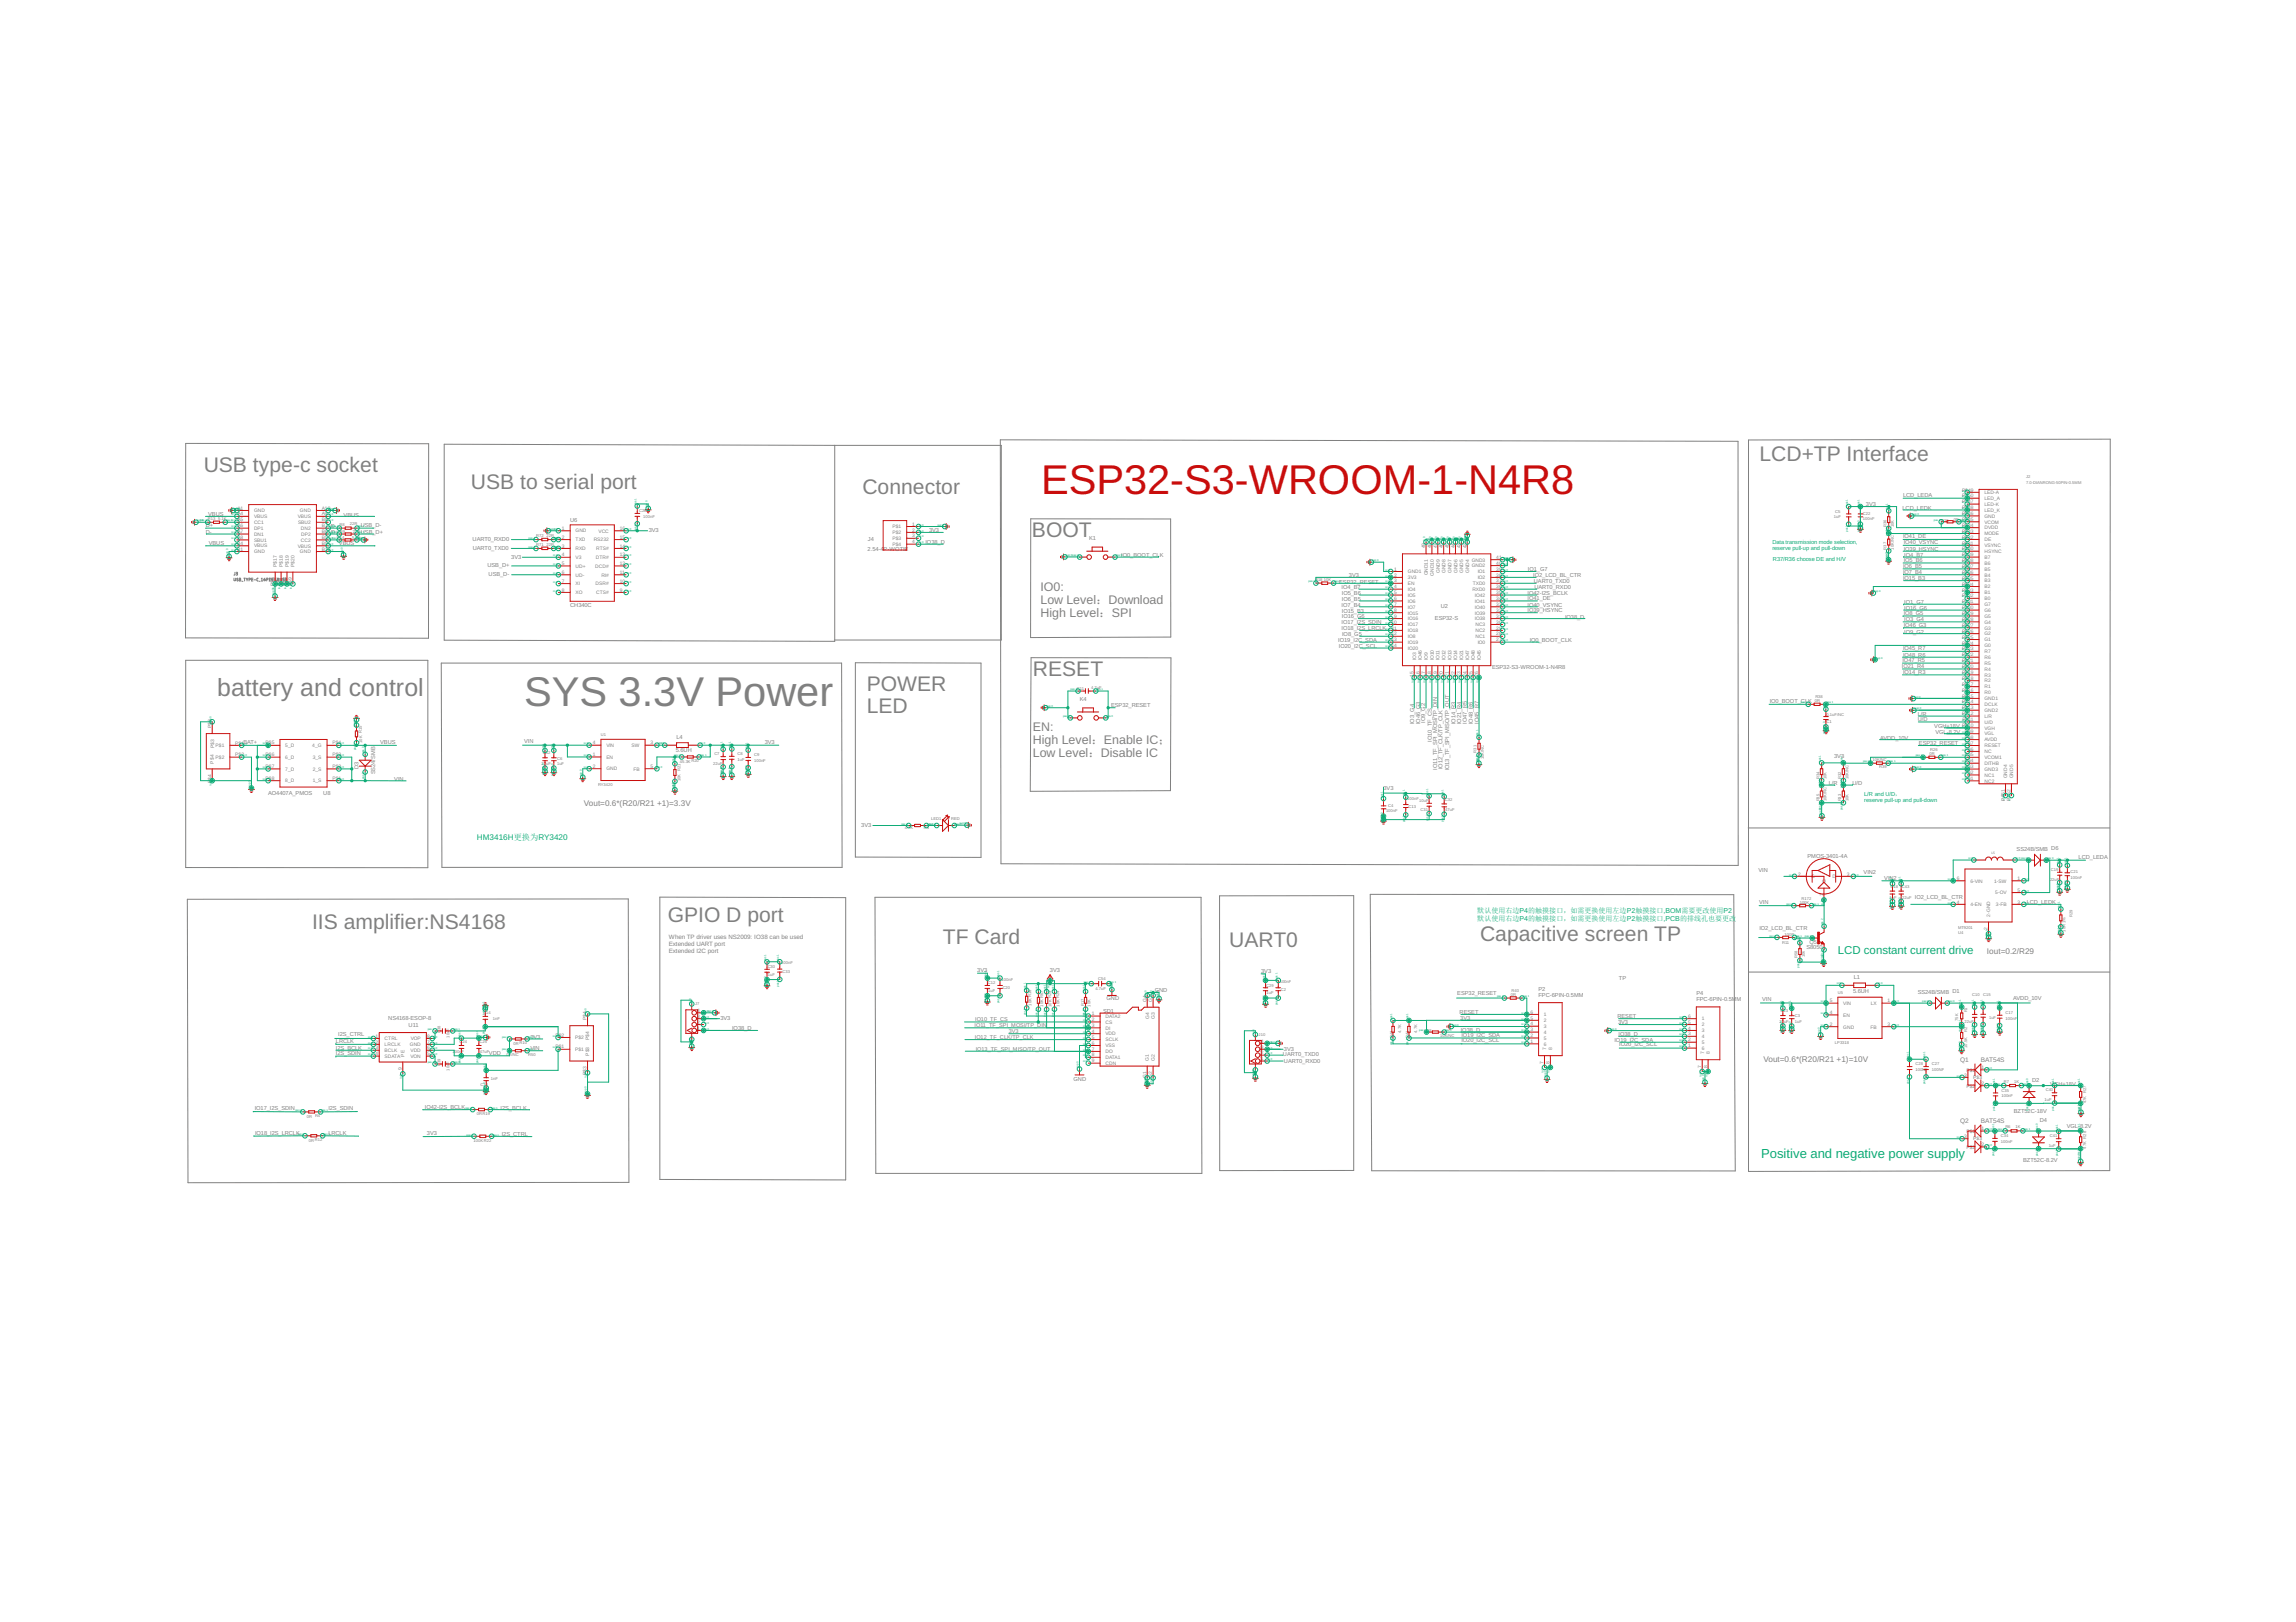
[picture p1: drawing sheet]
<svg xmlns="http://www.w3.org/2000/svg" width="297mm" height="210mm" viewBox="0 0 297 210" stroke-linecap="round" stroke-linejoin="round" font-family="sans-serif">
<defs><g id="words">
<text font-size="5.4" fill="#c90d0c" x="134.7" y="63.9">ESP32-S3-WROOM-1-N4R8</text>
<text font-size="5.4" fill="#808080" x="67.8" y="91.4">SYS 3.3V Power</text>
<text font-size="3.2" fill="#808080" x="28.1" y="90.1">battery and control</text>
<g font-size="2.7" fill="#808080">
<text x="227.6" y="59.7">LCD+TP Interface</text>
<text x="26.4" y="61.1">USB type-c socket</text>
<text x="60.9" y="63.3">USB to serial port</text>
<text x="111.6" y="63.9">Connector</text>
<text x="133.5" y="69.5">BOOT</text>
<text x="112.1" y="89.4">POWER</text>
<text x="133.6" y="87.4">RESET</text>
<text x="112.1" y="92.3">LED</text>
<text x="86.4" y="119.3">GPIO D port</text>
<text x="40.4" y="120.3">IIS amplifier:NS4168</text>
<text x="122" y="122.2">TF Card</text>
<text x="159" y="122.5">UART0</text>
<text x="191.5" y="121.8">Capacitive screen TP</text>
</g>
<text font-size="1.7" fill="#0dab76" x="227.8" y="149.8">Positive and negative power supply</text>
<g font-size="1.6" fill="#808080">
<text x="134.6" y="76.4">IO0:</text>
<text x="134.6" y="78.2">Low Level：Download</text>
<text x="134.6" y="79.9">High Level：SPI</text>
<text x="133.6" y="94.6">EN:</text>
<text x="133.6" y="96.3">High Level：Enable IC；</text>
<text x="133.6" y="98">Low Level：Disable IC</text>
</g>
<text font-size="1.5" fill="#0dab76" x="237.8" y="123.5">LCD constant current drive</text>
<g font-size="1.1" fill="#808080">
<text x="75.5" y="104.3">Vout=0.6*(R20/R21 +1)=3.3V</text>
<text x="257.1" y="123.5">Iout=0.2/R29</text>
<text x="228.2" y="137.4">Vout=0.6*(R20/R21 +1)=10V</text>
</g>
<text font-size="1.1" fill="#0dab76" x="61.7" y="108.8">HM3416H更换为RY3420</text>
<g font-size=".9" fill="#0dab76">
<text x="191.1" y="118.1">默认使用右边P4的触摸接口，如需更换使用左边P2触摸接口,BOM需要更改使用P2</text>
<text x="191.1" y="119.2">默认使用右边P4的触摸接口，如需更换使用左边P2触摸接口,PCB的排线孔也要更改</text>
</g>
<g font-size=".8" fill="#808080">
<text x="86.5" y="121.5">When TP driver uses NS2009: IO38 can be used</text>
<text x="86.5" y="122.4">Extended UART port</text>
<text x="86.5" y="123.3">Extended I2C port</text>
<text x="253.6" y="137.4">Q1</text>
<text x="256.3" y="137.5">BAT54S</text>
<text x="253.6" y="145.3">Q2</text>
<text x="256.3" y="145.4">BAT54S</text>
</g>
<g font-size=".7" fill="#808080">
<text x="241.4" y="65.5">3V3</text>
<text x="246.2" y="64.3">LCD_LEDA</text>
<text x="26.6" y="69.1">D-</text>
<text x="26.6" y="68.2">D+</text>
<text x="26.9" y="66.8">VBUS</text>
<text x="27" y="70.6">VBUS</text>
<text x="42.8" y="68.4">D-</text>
<text x="42.9" y="69.1">D+</text>
<text x="43.9" y="70.5">VBUS</text>
<text x="44.5" y="66.9">VBUS</text>
<text x="46.7" y="68.2">USB_D-</text>
<text x="46.7" y="69.1">USB_D+</text>
<text x="61.1" y="70.1">UART0_RXD0</text>
<text x="61.2" y="71.2">UART0_TXD0</text>
<text x="73.8" y="67.5">U6</text>
<text x="83.9" y="68.9">3V3</text>
<text x="112.2" y="71.3">2.54-4P-WOTIE</text>
<text x="112.3" y="70">J4</text>
<text x="119.7" y="70.3">IO38_D</text>
<text x="120.2" y="68.8">3V3</text>
<text x="140.9" y="69.9">K1</text>
<text x="246.1" y="66">LCD_LEDK</text>
<text x="246.2" y="69.7">IO41_DE</text>
<text x="246.3" y="71.3">IO39_HSYNC</text>
<text x="246.3" y="70.3">IO40_VSYNC</text>
<text x="63.1" y="73.4">USB_D+</text>
<text x="63.2" y="74.6">USB_D-</text>
<text x="66.1" y="72.4">3V3</text>
<text x="145.1" y="72.1">IO0_BOOT_CLK</text>
<text x="173.3" y="75.6">ESP32_RESET</text>
<text x="173.6" y="76.2">IO4_B7</text>
<text x="173.6" y="77">IO5_B6</text>
<text x="173.6" y="77.8">IO6_B5</text>
<text x="174.5" y="74.6">3V3</text>
<text x="197.6" y="77.7">IO41_DE</text>
<text x="197.6" y="77">IO42-I2S_BCLK</text>
<text x="197.7" y="73.9">IO1_G7</text>
<text x="198.4" y="74.7">IO2_LCD_BL_CTR</text>
<text x="198.4" y="75.4">UART0_TXD0</text>
<text x="198.5" y="76.2">UART0_RXD0</text>
<text x="246.2" y="73.5">IO6_B5</text>
<text x="246.2" y="74.3">IO7_B4</text>
<text x="246.2" y="75.1">IO15_B3</text>
<text x="246.3" y="72.8">IO5_B6</text>
<text x="246.4" y="72.1">IO4_B7</text>
<text x="73.8" y="78.6">CH340C</text>
<text x="173.1" y="83.1">IO19_I2C_SDA</text>
<text x="173.2" y="83.8">IO20_I2C_SCL</text>
<text x="173.6" y="80.8">IO17_I2S_SDIN</text>
<text x="173.6" y="81.5">IO18_I2S_LRCLK</text>
<text x="173.6" y="78.5">IO7_B4</text>
<text x="173.6" y="80">IO16_G6</text>
<text x="173.6" y="79.3">IO15_B3</text>
<text x="173.6" y="82.3">IO8_G5</text>
<text x="185.6" y="80.2">ESP32-S</text>
<text x="186.4" y="78.7">U2</text>
<text x="197.6" y="79.3">IO39_HSYNC</text>
<text x="197.6" y="78.5">IO40_VSYNC</text>
<text x="197.9" y="83.1">IO0_BOOT_CLK</text>
<text x="202.5" y="80.1">IO38_D</text>
<text x="246.3" y="79.6">IO8_G5</text>
<text x="246.3" y="81.1">IO46_G3</text>
<text x="246.4" y="78.1">IO1_G7</text>
<text x="246.4" y="78.9">IO16_G6</text>
<text x="246.4" y="80.3">IO3_G4</text>
<text x="246.4" y="82">IO9_G2</text>
<text x="193" y="86.5">ESP32-S3-WROOM-1-N4R8</text>
<text x="246.1" y="86.4">IO21_R4</text>
<text x="246.1" y="85.7">IO47_R5</text>
<text x="246.2" y="84.1">IO45_R7</text>
<text x="246.2" y="85">IO48_R6</text>
<text x="246.2" y="87.2">IO14_R3</text>
<text x="87.5" y="95.7">L4</text>
<text x="139.7" y="90.7">K4</text>
<text x="143.7" y="91.5">ESP32_RESET</text>
<text x="183" y="93.7" transform="rotate(-90 183 93.7)">IO3_G4</text>
<text x="183.7" y="93.7" transform="rotate(-90 183.7 93.7)">IO46_G3</text>
<text x="184.4" y="93.5" transform="rotate(-90 184.4 93.5)">IO9_G2</text>
<text x="185.2" y="96" transform="rotate(-90 185.2 96)">IO10_TF_CS</text>
<text x="188.3" y="93.7" transform="rotate(-90 188.3 93.7)">IO14_R3</text>
<text x="189" y="93.7" transform="rotate(-90 189 93.7)">IO21_R4</text>
<text x="189.8" y="93.7" transform="rotate(-90 189.8 93.7)">IO47_R5</text>
<text x="190.6" y="93.7" transform="rotate(-90 190.6 93.7)">IO48_R6</text>
<text x="191.3" y="93.7" transform="rotate(-90 191.3 93.7)">IO45_R7</text>
<text x="229" y="91">IO0_BOOT_CLK</text>
<text x="243.2" y="95.7">AVDD_10V</text>
<text x="248.1" y="93.3">U/D</text>
<text x="248.1" y="92.7">L/R</text>
<text x="250.2" y="94.2">VGH+18V</text>
<text x="250.4" y="94.9">VGL-8.2V</text>
<text x="31.5" y="96.3">BAT+</text>
<text x="46.4" y="99.6" transform="rotate(-90 46.4 99.6)">D3</text>
<text x="48.5" y="100.2" transform="rotate(-90 48.5 100.2)">SS24/SMB</text>
<text x="49.2" y="96.3">VBUS</text>
<text x="51" y="101.1">VIN</text>
<text x="67.8" y="96.2">VIN</text>
<text x="87.4" y="97.4">5.6UH</text>
<text x="98.9" y="96.3">3V3</text>
<text x="185.9" y="99.6" transform="rotate(-90 185.9 99.6)">IO11_TF_SPI_MOSI/TP_DIN</text>
<text x="186.6" y="99.6" transform="rotate(-90 186.6 99.6)">IO12_TF_CLK/TP_CLK</text>
<text x="187.5" y="99.7" transform="rotate(-90 187.5 99.7)">IO13_TF_SPI_MISO/TP_OUT</text>
<text x="236.6" y="101.6">L/R</text>
<text x="237.3" y="98.1">3V3</text>
<text x="239.7" y="101.6">U/D</text>
<text x="248.3" y="96.4">ESP32_RESET</text>
<text x="34.7" y="102.9">AO4407A_PMOS</text>
<text x="41.8" y="102.9">U8</text>
<text x="111.4" y="107">3V3</text>
<text x="179" y="102.2">3V3</text>
<text x="227.5" y="112.9">VIN</text>
<text x="233.8" y="111">PMOS-3401-4A</text>
<text x="241.1" y="113.2">VIN2</text>
<text x="243.8" y="113.8">VIN2</text>
<text x="260.9" y="110.1">SS24B/SMB D6</text>
<text x="268.9" y="111.2">LCD_LEDA</text>
<text x="227.6" y="117">VIN</text>
<text x="247.7" y="116.3">IO2_LCD_BL_CTR</text>
<text x="262.2" y="117">LCD_LEDK</text>
<text x="126.4" y="125.8">3V3</text>
<text x="135.8" y="125.8">3V3</text>
<text x="163.2" y="126">3V3</text>
<text x="227.6" y="120.4">IO2_LCD_BL_CTR</text>
<text x="233.7" y="122.8">S8050</text>
<text x="234.1" y="122.2">Q5</text>
<text x="50.2" y="132">NS4168-ESOP-8</text>
<text x="142.7" y="131.1">SD1</text>
<text x="143.2" y="129.4">GND</text>
<text x="149.4" y="128.4">GND</text>
<text x="188.5" y="128.8">ESP32_RESET</text>
<text x="188.8" y="131.2">RESET</text>
<text x="188.9" y="132">3V3</text>
<text x="199" y="129">FPC-6PIN-0.5MM</text>
<text x="199" y="128.2">P2</text>
<text x="209.3" y="131.7">RESET</text>
<text x="209.4" y="126.9">TP</text>
<text x="219.5" y="129.5">FPC-6PIN-0.5MM</text>
<text x="219.5" y="128.8">P4</text>
<text x="228" y="129.5">VIN</text>
<text x="239.7" y="128.5">5.6UH</text>
<text x="239.8" y="126.7">L1</text>
<text x="248.1" y="128.6">SS24B/SMB D1</text>
<text x="260.5" y="129.5">AVDD_10V</text>
<text x="43.5" y="136.5">I2S_SDIN</text>
<text x="43.5" y="135.9">I2S_BCLK</text>
<text x="43.5" y="135">LRCLK</text>
<text x="43.8" y="134.1">I2S_CTRL</text>
<text x="52.9" y="132.9">U11</text>
<text x="63.3" y="136.5">VDD</text>
<text x="68.6" y="134.4">3V3</text>
<text x="68.6" y="135.9">VIN</text>
<text x="93.2" y="132">3V3</text>
<text x="94.7" y="133.3">IO38_D</text>
<text x="126.1" y="133">IO11_TF_SPI_MOSI/TP_DIN</text>
<text x="126.1" y="134.5">IO12_TF_CLK/TP_CLK</text>
<text x="126.2" y="132.1">IO10_TF_CS</text>
<text x="126.2" y="136">IO13_TF_SPI_MISO/TP_OUT</text>
<text x="130.5" y="133.7">3V3</text>
<text x="166" y="136.6">UART0_TXD0</text>
<text x="166.1" y="136">3V3</text>
<text x="166.1" y="137.5">UART0_RXD0</text>
<text x="189" y="133.5">IO38_D</text>
<text x="189.1" y="134.9">IO20_I2C_SCL</text>
<text x="189.1" y="134.2">IO19_I2C_SDA</text>
<text x="208.9" y="134.8">IO19_I2C_SDA</text>
<text x="209.3" y="132.5">3V3</text>
<text x="209.4" y="134">IO38_D</text>
<text x="209.5" y="135.4">IO20_I2C_SCL</text>
<text x="33" y="143.6">IO17_I2S_SDIN</text>
<text x="42.5" y="143.7">I2S_SDIN</text>
<text x="55" y="143.5">IO42-I2S_BCLK</text>
<text x="64.8" y="143.6">I2S_BCLK</text>
<text x="138.9" y="139.9">GND</text>
<text x="262.9" y="140">D2</text>
<text x="265.3" y="140.5">VGH+18V</text>
<text x="33" y="146.9">IO18_I2S_LRCLK</text>
<text x="42.5" y="146.8">LRCLK</text>
<text x="55.2" y="146.9">3V3</text>
<text x="64.9" y="147">I2S_CTRL</text>
<text x="260.5" y="144.1">BZT52C-18V</text>
<text x="263.9" y="145.1">D4</text>
<text x="267.4" y="146">VGL-8.2V</text>
<text x="261.7" y="150.3">BZT52C-8.2V</text>
</g>
<g font-size=".7" fill="#0dab76">
<text x="229.3" y="70.4">Data transmission mode selection,</text>
<text x="229.3" y="71.2">reserve pull-up and pull-down</text>
<text x="229.4" y="72.6">R37/R36 choose DE and H/V</text>
<text x="241.2" y="103">L/R and U/D，</text>
<text x="241.2" y="103.8">reserve pull-up and pull-down</text>
</g>
<g font-size=".6" fill="#808080">
<text x="30.7" y="65.9">A1</text>
<text x="41.6" y="65.9">A12</text>
<text x="253.8" y="63.6">P$49</text>
<text x="253.8" y="64.4">P$50</text>
<text x="253.8" y="65.1">P$47</text>
<text x="253.8" y="65.9">P$48</text>
<text x="256.7" y="63.9">LED-A</text>
<text x="256.7" y="64.7">LED_A</text>
<text x="256.7" y="65.5">LED-K</text>
<text x="30.7" y="70.5">B4</text>
<text x="30.7" y="71.3">B1</text>
<text x="30.7" y="66.7">A4</text>
<text x="30.7" y="67.5">A5</text>
<text x="30.7" y="68.2">A6</text>
<text x="30.7" y="69">A7</text>
<text x="30.7" y="69.8">A8</text>
<text x="32.9" y="66.3">GND</text>
<text x="32.9" y="67">VBUS</text>
<text x="32.9" y="67.8">CC1</text>
<text x="32.9" y="68.6">DP1</text>
<text x="32.9" y="69.3">DN1</text>
<text x="32.9" y="70.1">SBU1</text>
<text x="32.9" y="70.9">VBUS</text>
<text x="32.9" y="71.6">GND</text>
<text x="38.5" y="70.9">VBUS</text>
<text x="38.5" y="67.1">VBUS</text>
<text x="38.6" y="67.8">SBU2</text>
<text x="38.8" y="71.6">GND</text>
<text x="38.8" y="66.3">GND</text>
<text x="38.9" y="70.1">CC2</text>
<text x="38.9" y="68.6">DN2</text>
<text x="39" y="69.3">DP2</text>
<text x="41.6" y="71.3">B12</text>
<text x="41.6" y="70.5">B9</text>
<text x="41.6" y="69.8">B5</text>
<text x="41.6" y="69">B6</text>
<text x="41.6" y="68.2">B7</text>
<text x="41.6" y="67.5">B8</text>
<text x="41.6" y="66.7">A9</text>
<text x="72.7" y="68.6">1</text>
<text x="72.7" y="69.7">2</text>
<text x="72.7" y="70.9">3</text>
<text x="72.7" y="72">4</text>
<text x="74.5" y="68.9">GND</text>
<text x="74.5" y="70">TXD</text>
<text x="74.5" y="71.2">RXD</text>
<text x="76.8" y="70.1">RS232</text>
<text x="77.1" y="71.2">RTS#</text>
<text x="77.4" y="68.9">VCC</text>
<text x="80.2" y="72">13</text>
<text x="80.2" y="70.9">14</text>
<text x="80.2" y="69.7">15</text>
<text x="80.2" y="68.6">16</text>
<text x="115.5" y="68.4">P$1</text>
<text x="115.5" y="69.1">P$2</text>
<text x="115.5" y="69.9">P$3</text>
<text x="115.5" y="70.7">P$4</text>
<text x="118" y="68">1</text>
<text x="118" y="68.8">2</text>
<text x="118" y="69.6">3</text>
<text x="118" y="70.3">4</text>
<text x="184.4" y="71" transform="rotate(-90 184.4 71)">49</text>
<text x="185.2" y="71" transform="rotate(-90 185.2 71)">48</text>
<text x="185.9" y="71" transform="rotate(-90 185.9 71)">47</text>
<text x="186.7" y="71" transform="rotate(-90 186.7 71)">46</text>
<text x="187.4" y="71" transform="rotate(-90 187.4 71)">45</text>
<text x="188.2" y="71" transform="rotate(-90 188.2 71)">44</text>
<text x="189" y="71" transform="rotate(-90 189 71)">43</text>
<text x="189.7" y="71" transform="rotate(-90 189.7 71)">42</text>
<text x="253.8" y="66.7">P$46</text>
<text x="253.8" y="67.4">P$45</text>
<text x="253.8" y="68.2">P$44</text>
<text x="253.8" y="68.9">P$43</text>
<text x="253.8" y="69.7">P$42</text>
<text x="253.8" y="70.5">P$41</text>
<text x="253.8" y="71.2">P$40</text>
<text x="253.8" y="72">P$39</text>
<text x="256.7" y="66.2">LED_K</text>
<text x="256.7" y="67">GND</text>
<text x="256.7" y="67.8">VCOM</text>
<text x="256.7" y="68.5">DVDD</text>
<text x="256.7" y="69.3">MODE</text>
<text x="256.7" y="70">DE</text>
<text x="256.7" y="70.8">VSYNC</text>
<text x="256.7" y="71.6">HSYNC</text>
<text x="35.5" y="75.9" transform="rotate(-90 35.5 75.9)">P$6</text>
<text x="35.8" y="73.3" transform="rotate(-90 35.8 73.3)">P$17</text>
<text x="36.3" y="75.9" transform="rotate(-90 36.3 75.9)">P$7</text>
<text x="36.6" y="73.3" transform="rotate(-90 36.6 73.3)">P$18</text>
<text x="37" y="75.9" transform="rotate(-90 37 75.9)">P$8</text>
<text x="37.3" y="73.3" transform="rotate(-90 37.3 73.3)">P$19</text>
<text x="37.8" y="75.9" transform="rotate(-90 37.8 75.9)">P$9</text>
<text x="38.1" y="73.3" transform="rotate(-90 38.1 73.3)">P$20</text>
<text x="72.7" y="73.1">5</text>
<text x="72.7" y="74.3">6</text>
<text x="72.7" y="75.4">7</text>
<text x="72.7" y="76.6">8</text>
<text x="74.5" y="72.3">V3</text>
<text x="74.5" y="73.5">UD+</text>
<text x="74.5" y="74.6">UD-</text>
<text x="74.5" y="75.8">XI</text>
<text x="74.5" y="76.9">XO</text>
<text x="77" y="73.5">DCD#</text>
<text x="77.1" y="75.8">DSR#</text>
<text x="77.1" y="72.3">DTR#</text>
<text x="77.1" y="76.9">CTS#</text>
<text x="77.8" y="74.6">RI#</text>
<text x="80.2" y="76.6">9</text>
<text x="80.2" y="75.4">10</text>
<text x="80.2" y="74.3">11</text>
<text x="80.2" y="73.1">12</text>
<text x="180.4" y="73.9">1</text>
<text x="180.4" y="74.6">2</text>
<text x="180.4" y="75.4">3</text>
<text x="180.4" y="76.1">4</text>
<text x="180.4" y="76.9">5</text>
<text x="180.4" y="77.7">6</text>
<text x="182.1" y="74.2">GND1</text>
<text x="182.1" y="75">3V3</text>
<text x="182.1" y="75.7">EN</text>
<text x="182.1" y="76.5">IO4</text>
<text x="182.1" y="77.2">IO5</text>
<text x="184.7" y="74.5" transform="rotate(-90 184.7 74.5)">GND11</text>
<text x="185.5" y="74.5" transform="rotate(-90 185.5 74.5)">GND10</text>
<text x="186.3" y="74.2" transform="rotate(-90 186.3 74.2)">GND9</text>
<text x="187" y="74.2" transform="rotate(-90 187 74.2)">GND8</text>
<text x="187.8" y="74.2" transform="rotate(-90 187.8 74.2)">GND7</text>
<text x="188.5" y="74.2" transform="rotate(-90 188.5 74.2)">GND6</text>
<text x="189.3" y="74.2" transform="rotate(-90 189.3 74.2)">GND5</text>
<text x="190.1" y="74.2" transform="rotate(-90 190.1 74.2)">GND4</text>
<text x="190.4" y="73.4">GND2</text>
<text x="190.4" y="72.7">GND3</text>
<text x="190.5" y="76.5">RXD0</text>
<text x="190.5" y="75.7">TXD0</text>
<text x="190.8" y="77.2">IO42</text>
<text x="191.2" y="75">IO2</text>
<text x="191.2" y="74.2">IO1</text>
<text x="193.6" y="77.7">34</text>
<text x="193.6" y="76.9">35</text>
<text x="193.6" y="76.1">36</text>
<text x="193.6" y="75.4">37</text>
<text x="193.6" y="74.6">38</text>
<text x="193.6" y="73.9">39</text>
<text x="193.6" y="73.1">40</text>
<text x="193.6" y="72.3">41</text>
<text x="253.8" y="72.8">P$38</text>
<text x="253.8" y="73.5">P$37</text>
<text x="253.8" y="74.3">P$36</text>
<text x="253.8" y="75">P$35</text>
<text x="253.8" y="75.8">P$34</text>
<text x="253.8" y="76.6">P$33</text>
<text x="253.8" y="77.3">P$32</text>
<text x="256.7" y="72.3">B7</text>
<text x="256.7" y="73.1">B6</text>
<text x="256.7" y="73.8">B5</text>
<text x="256.7" y="74.6">B4</text>
<text x="256.7" y="75.4">B3</text>
<text x="256.7" y="76.1">B2</text>
<text x="256.7" y="76.9">B1</text>
<text x="256.7" y="77.7">B0</text>
<text x="180" y="80.7">10</text>
<text x="180" y="82.2">12</text>
<text x="180" y="83">13</text>
<text x="180" y="83.8">14</text>
<text x="180.1" y="81.5">11</text>
<text x="180.4" y="78.4">7</text>
<text x="180.4" y="79.2">8</text>
<text x="180.4" y="80">9</text>
<text x="182.1" y="78">IO6</text>
<text x="182.1" y="78.8">IO7</text>
<text x="182.1" y="79.5">IO15</text>
<text x="182.1" y="80.3">IO16</text>
<text x="182.1" y="81">IO17</text>
<text x="182.1" y="81.8">IO18</text>
<text x="182.1" y="82.6">IO8</text>
<text x="182.1" y="83.3">IO19</text>
<text x="190.8" y="80.3">IO38</text>
<text x="190.8" y="79.5">IO39</text>
<text x="190.8" y="78.8">IO40</text>
<text x="190.8" y="78">IO41</text>
<text x="190.9" y="82.6">NC1</text>
<text x="190.9" y="81.8">NC2</text>
<text x="190.9" y="81.1">NC3</text>
<text x="191.2" y="83.3">IO0</text>
<text x="193.6" y="83">27</text>
<text x="193.6" y="82.2">28</text>
<text x="193.6" y="81.5">29</text>
<text x="193.6" y="80.7">30</text>
<text x="193.6" y="80">31</text>
<text x="193.6" y="79.2">32</text>
<text x="193.6" y="78.4">33</text>
<text x="253.8" y="78.1">P$31</text>
<text x="253.8" y="78.8">P$30</text>
<text x="253.8" y="79.6">P$29</text>
<text x="253.8" y="80.4">P$28</text>
<text x="253.8" y="81.1">P$27</text>
<text x="253.8" y="81.9">P$26</text>
<text x="253.8" y="82.7">P$25</text>
<text x="253.8" y="83.4">P$24</text>
<text x="256.7" y="78.4">G7</text>
<text x="256.7" y="79.2">G6</text>
<text x="256.7" y="79.9">G5</text>
<text x="256.7" y="80.7">G4</text>
<text x="256.7" y="81.5">G3</text>
<text x="256.7" y="82.2">G2</text>
<text x="256.7" y="83">G1</text>
<text x="256.7" y="83.8">G0</text>
<text x="182.1" y="84.1">IO20</text>
<text x="182.9" y="87.6" transform="rotate(-90 182.9 87.6)">15</text>
<text x="183.2" y="85.5" transform="rotate(-90 183.2 85.5)">IO3</text>
<text x="183.6" y="87.6" transform="rotate(-90 183.6 87.6)">16</text>
<text x="184" y="85.5" transform="rotate(-90 184 85.5)">IO46</text>
<text x="184.4" y="87.6" transform="rotate(-90 184.4 87.6)">17</text>
<text x="184.7" y="85.5" transform="rotate(-90 184.7 85.5)">IO9</text>
<text x="185.2" y="87.6" transform="rotate(-90 185.2 87.6)">18</text>
<text x="185.5" y="85.5" transform="rotate(-90 185.5 85.5)">IO10</text>
<text x="185.9" y="87.6" transform="rotate(-90 185.9 87.6)">19</text>
<text x="186.2" y="85.5" transform="rotate(-90 186.2 85.5)">IO11</text>
<text x="186.7" y="87.6" transform="rotate(-90 186.7 87.6)">20</text>
<text x="187" y="85.5" transform="rotate(-90 187 85.5)">IO12</text>
<text x="187.4" y="87.6" transform="rotate(-90 187.4 87.6)">21</text>
<text x="187.8" y="85.5" transform="rotate(-90 187.8 85.5)">IO13</text>
<text x="188.2" y="87.6" transform="rotate(-90 188.2 87.6)">22</text>
<text x="188.5" y="85.5" transform="rotate(-90 188.5 85.5)">IO14</text>
<text x="189" y="87.6" transform="rotate(-90 189 87.6)">23</text>
<text x="189.3" y="85.5" transform="rotate(-90 189.3 85.5)">IO21</text>
<text x="189.7" y="87.6" transform="rotate(-90 189.7 87.6)">24</text>
<text x="190.1" y="85.5" transform="rotate(-90 190.1 85.5)">IO47</text>
<text x="190.5" y="87.6" transform="rotate(-90 190.5 87.6)">25</text>
<text x="190.8" y="85.5" transform="rotate(-90 190.8 85.5)">IO48</text>
<text x="191.2" y="87.6" transform="rotate(-90 191.2 87.6)">26</text>
<text x="191.6" y="85.5" transform="rotate(-90 191.6 85.5)">IO45</text>
<text x="253.8" y="84.2">P$23</text>
<text x="253.8" y="84.9">P$22</text>
<text x="253.8" y="85.7">P$21</text>
<text x="253.8" y="86.5">P$20</text>
<text x="253.8" y="87.2">P$19</text>
<text x="253.8" y="88">P$18</text>
<text x="253.8" y="88.7">P$17</text>
<text x="253.8" y="89.5">P$16</text>
<text x="256.7" y="84.5">R7</text>
<text x="256.7" y="85.3">R6</text>
<text x="256.7" y="86">R5</text>
<text x="256.7" y="86.8">R4</text>
<text x="256.7" y="87.6">R3</text>
<text x="256.7" y="88.3">R2</text>
<text x="256.7" y="89.1">R1</text>
<text x="256.7" y="89.8">R0</text>
<text x="27.3" y="94.2" transform="rotate(-90 27.3 94.2)">P$3</text>
<text x="253.8" y="90.3">P$15</text>
<text x="253.8" y="91">P$14</text>
<text x="253.8" y="91.8">P$13</text>
<text x="253.8" y="92.6">P$12</text>
<text x="253.8" y="94.1">P$10</text>
<text x="253.9" y="93.3">P$11</text>
<text x="254.2" y="94.8">P$9</text>
<text x="254.2" y="95.6">P$8</text>
<text x="256.7" y="90.6">GND1</text>
<text x="256.7" y="91.4">DCLK</text>
<text x="256.7" y="92.1">GND2</text>
<text x="256.7" y="92.9">L/R</text>
<text x="256.7" y="93.7">U/D</text>
<text x="256.7" y="94.4">VGH</text>
<text x="256.7" y="95.2">VGL</text>
<text x="256.7" y="95.9">AVDD</text>
<text x="27.3" y="101.4" transform="rotate(-90 27.3 101.4)">P$4</text>
<text x="27.7" y="98.8" transform="rotate(-90 27.7 98.8)">P$4</text>
<text x="27.7" y="96.8" transform="rotate(-90 27.7 96.8)">P$3</text>
<text x="27.9" y="96.7">P$1</text>
<text x="27.9" y="98.2">P$2</text>
<text x="30.4" y="96.4">P$1</text>
<text x="30.4" y="97.9">P$2</text>
<text x="34.4" y="96.3">P$5</text>
<text x="34.4" y="97.9">P$6</text>
<text x="34.4" y="99.4">P$7</text>
<text x="34.4" y="100.9">P$8</text>
<text x="36.9" y="96.7">5_D</text>
<text x="36.9" y="98.2">6_D</text>
<text x="36.9" y="99.7">7_D</text>
<text x="36.9" y="101.2">8_D</text>
<text x="40.4" y="96.7">4_G</text>
<text x="40.5" y="101.3">1_S</text>
<text x="40.5" y="99.7">2_S</text>
<text x="40.5" y="98.2">3_S</text>
<text x="43" y="100.9">P$1</text>
<text x="43" y="99.4">P$2</text>
<text x="43" y="97.9">P$3</text>
<text x="43" y="96.3">P$4</text>
<text x="76.7" y="97.8">1</text>
<text x="76.7" y="99.4">2</text>
<text x="76.7" y="96.3">4</text>
<text x="78.4" y="98.2">EN</text>
<text x="78.4" y="99.7">GND</text>
<text x="78.4" y="96.7">VIN</text>
<text x="81.7" y="96.7">SW</text>
<text x="82" y="99.7">FB</text>
<text x="84.2" y="99.4">5</text>
<text x="84.2" y="96.3">3</text>
<text x="254.2" y="96.4">P$7</text>
<text x="254.2" y="97.1">P$6</text>
<text x="254.2" y="97.9">P$5</text>
<text x="254.2" y="98.7">P$4</text>
<text x="254.2" y="99.4">P$3</text>
<text x="254.2" y="100.2">P$2</text>
<text x="254.2" y="100.9">P$1</text>
<text x="256.7" y="96.7">RESET</text>
<text x="256.7" y="97.5">NC</text>
<text x="256.7" y="98.2">VCOM1</text>
<text x="256.7" y="99">DITHB</text>
<text x="256.7" y="99.7">GND3</text>
<text x="256.7" y="100.5">NC1</text>
<text x="256.7" y="101.3">NC2</text>
<text x="259.7" y="100.7" transform="rotate(-90 259.7 100.7)">GND4</text>
<text x="260.5" y="100.7" transform="rotate(-90 260.5 100.7)">GND5</text>
<text x="259.4" y="103.6" transform="rotate(-90 259.4 103.6)">P$51</text>
<text x="260.1" y="103.6" transform="rotate(-90 260.1 103.6)">P$52</text>
<text x="232.6" y="113.3">2</text>
<text x="234.4" y="113.7">S</text>
<text x="237.1" y="113.6">D</text>
<text x="238.9" y="113.3">3</text>
<text x="253.1" y="113.9">6</text>
<text x="261" y="113.9">1</text>
<text x="235.9" y="116" transform="rotate(-90 235.9 116)">1</text>
<text x="236.2" y="114.2" transform="rotate(-90 236.2 114.2)">G</text>
<text x="253.1" y="116.9">4</text>
<text x="254.9" y="117.3">4-EN</text>
<text x="254.9" y="114.2">6-VIN</text>
<text x="257.5" y="118.6" transform="rotate(-90 257.5 118.6)">2-GND</text>
<text x="258" y="114.2">1-SW</text>
<text x="258.1" y="115.8">5-OV</text>
<text x="258.2" y="117.3">3-FB</text>
<text x="261" y="116.9">3</text>
<text x="261" y="115.4">5</text>
<text x="257.1" y="120.4" transform="rotate(-90 257.1 120.4)">2</text>
<text x="90.2" y="131.7">3</text>
<text x="90.2" y="131">4</text>
<text x="141.3" y="131.4">1</text>
<text x="143" y="131.7">DATA2</text>
<text x="148.3" y="129.6" transform="rotate(-90 148.3 129.6)">G4</text>
<text x="148.6" y="131.9" transform="rotate(-90 148.6 131.9)">G4</text>
<text x="149.1" y="129.6" transform="rotate(-90 149.1 129.6)">G3</text>
<text x="149.4" y="131.9" transform="rotate(-90 149.4 131.9)">G3</text>
<text x="198" y="131.2">6</text>
<text x="198" y="131.9">5</text>
<text x="199.7" y="131.5">1</text>
<text x="218.4" y="131.7">6</text>
<text x="236.7" y="131.2">4</text>
<text x="236.7" y="129.7">5</text>
<text x="238.5" y="131.6">EN</text>
<text x="238.5" y="130.1">VIN</text>
<text x="242" y="130.1">LX</text>
<text x="244.2" y="129.7">1</text>
<text x="48.6" y="134.3">1</text>
<text x="48.6" y="135">2</text>
<text x="48.6" y="135.8">3</text>
<text x="48.6" y="136.6">4</text>
<text x="49.8" y="134.6">CTRL</text>
<text x="49.8" y="135.4">LRCLK</text>
<text x="49.8" y="136.1">BCLK</text>
<text x="49.8" y="136.9">SDATA</text>
<text x="52.3" y="136.7" transform="rotate(-90 52.3 136.7)">PE</text>
<text x="53" y="135.4">GND</text>
<text x="53.1" y="136.9">VON</text>
<text x="53.1" y="136.1">VDD</text>
<text x="53.1" y="134.6">VOP</text>
<text x="55.3" y="136.6">5</text>
<text x="55.3" y="135.8">6</text>
<text x="55.3" y="135">7</text>
<text x="55.3" y="134.3">8</text>
<text x="71.9" y="135.7">P$1</text>
<text x="71.9" y="134.1">P$2</text>
<text x="74.4" y="136">P$1</text>
<text x="74.4" y="134.5">P$2</text>
<text x="75.9" y="132" transform="rotate(-90 75.9 132)">P$4</text>
<text x="76.2" y="136.6" transform="rotate(-90 76.2 136.6)">P$3</text>
<text x="76.2" y="134.6" transform="rotate(-90 76.2 134.6)">P$4</text>
<text x="90.2" y="133.2">1</text>
<text x="90.2" y="132.5">2</text>
<text x="141.3" y="132.1">2</text>
<text x="141.3" y="132.9">3</text>
<text x="141.3" y="133.7">4</text>
<text x="141.3" y="134.4">5</text>
<text x="141.3" y="135.2">6</text>
<text x="141.3" y="135.9">7</text>
<text x="141.3" y="136.7">8</text>
<text x="141.3" y="137.5">9</text>
<text x="143" y="132.5">CS</text>
<text x="143" y="133.2">DI</text>
<text x="143" y="134">VDD</text>
<text x="143" y="134.8">SCLK</text>
<text x="143" y="135.5">VSS</text>
<text x="143" y="136.3">DO</text>
<text x="143" y="137">DATA1</text>
<text x="143" y="137.8">CDN</text>
<text x="148.6" y="137.3" transform="rotate(-90 148.6 137.3)">G1</text>
<text x="149.4" y="137.3" transform="rotate(-90 149.4 137.3)">G2</text>
<text x="163.1" y="137.2">1</text>
<text x="163.1" y="136.4">2</text>
<text x="163.1" y="135.7">3</text>
<text x="163.1" y="134.9">4</text>
<text x="198" y="132.7">4</text>
<text x="198" y="133.5">3</text>
<text x="198" y="134.2">2</text>
<text x="198" y="135">1</text>
<text x="199.7" y="137.7" transform="rotate(-90 199.7 137.7)">7</text>
<text x="199.7" y="132.3">2</text>
<text x="199.7" y="133">3</text>
<text x="199.7" y="133.8">4</text>
<text x="199.7" y="134.6">5</text>
<text x="199.7" y="135.3">6</text>
<text x="200" y="135.9" transform="rotate(-90 200 135.9)">7</text>
<text x="200.5" y="137.7" transform="rotate(-90 200.5 137.7)">8</text>
<text x="200.8" y="135.9" transform="rotate(-90 200.8 135.9)">8</text>
<text x="218.4" y="132.5">5</text>
<text x="218.4" y="133.2">4</text>
<text x="218.4" y="134">3</text>
<text x="218.4" y="134.8">2</text>
<text x="218.4" y="135.5">1</text>
<text x="220.2" y="132">1</text>
<text x="220.2" y="132.8">2</text>
<text x="220.2" y="133.6">3</text>
<text x="220.2" y="134.3">4</text>
<text x="220.2" y="135.1">5</text>
<text x="220.2" y="135.9">6</text>
<text x="220.5" y="136.4" transform="rotate(-90 220.5 136.4)">7</text>
<text x="221.2" y="136.4" transform="rotate(-90 221.2 136.4)">8</text>
<text x="236.7" y="132.8">2</text>
<text x="238.5" y="133.1">GND</text>
<text x="242" y="133.1">FB</text>
<text x="244.2" y="132.8">3</text>
<text x="52" y="138.5" transform="rotate(-90 52 138.5)">9</text>
<text x="75.9" y="139.1" transform="rotate(-90 75.9 139.1)">P$3</text>
<text x="148.3" y="139.5" transform="rotate(-90 148.3 139.5)">G1</text>
<text x="149.1" y="139.5" transform="rotate(-90 149.1 139.5)">G2</text>
<text x="220.1" y="138.2" transform="rotate(-90 220.1 138.2)">7</text>
<text x="220.9" y="138.2" transform="rotate(-90 220.9 138.2)">8</text>
<text x="254.1" y="139.3">3</text>
<text x="254.4" y="140.7">P$2</text>
<text x="254.4" y="138.7">P$1</text>
<text x="255.3" y="139.7">P$3</text>
<text x="256.4" y="140.4">2</text>
<text x="256.4" y="138.3">1</text>
<text x="254.1" y="147.2">3</text>
<text x="254.4" y="148.7">P$2</text>
<text x="254.4" y="146.6">P$1</text>
<text x="255.3" y="147.6">P$3</text>
<text x="256.4" y="148.3">2</text>
<text x="256.4" y="146.3">1</text>
</g>
<g font-size=".5" fill="#808080">
<text x="262.1" y="62.6">7.0-DIANRONG-50PIN-0.5MM</text>
<text x="262.1" y="61.8">J2</text>
<text x="26.9" y="67.3">R13</text>
<text x="28.2" y="67.2">5.1K</text>
<text x="43.6" y="69.8">R14</text>
<text x="43.9" y="68">R8</text>
<text x="44" y="69">R9</text>
<text x="45.3" y="68">22R</text>
<text x="45.6" y="69.7">5.1K</text>
<text x="45.6" y="69">22R</text>
<text x="69.4" y="70.6">R71</text>
<text x="69.4" y="69.5">R72</text>
<text x="70.7" y="70.6">22R</text>
<text x="70.7" y="69.5">22R</text>
<text x="82.7" y="66.2">C26</text>
<text x="83.2" y="67">100nF</text>
<text x="237.3" y="67.1">1uF</text>
<text x="237.4" y="66.4">C5</text>
<text x="241" y="66.7">C22</text>
<text x="241" y="67.3">100nF</text>
<text x="244.1" y="71.1" transform="rotate(-90 244.1 71.1)">R37</text>
<text x="244.1" y="68.2" transform="rotate(-90 244.1 68.2)">R36</text>
<text x="245" y="71.1" transform="rotate(-90 245 71.1)">10K/NC</text>
<text x="245" y="68.2" transform="rotate(-90 245 68.2)">10K</text>
<text x="251.2" y="67.5">R25</text>
<text x="252.8" y="67.4">0R</text>
<text x="170.1" y="75.2">R18</text>
<text x="171.3" y="75.2">10K</text>
<text x="139.3" y="89.2">C11</text>
<text x="141.2" y="89.2">4.7uF</text>
<text x="77.7" y="95.3">U1</text>
<text x="234.8" y="90.8">0R</text>
<text x="234.9" y="90.4">R38</text>
<text x="236.3" y="92.6">0.1uF/NC</text>
<text x="236.3" y="93.6">C1</text>
<text x="46.8" y="96.1" transform="rotate(-90 46.8 96.1)">10K R15</text>
<text x="70.1" y="99.1">22uF</text>
<text x="70.2" y="97.6">C42</text>
<text x="72.1" y="99">1uF</text>
<text x="72.1" y="98.3">C6</text>
<text x="77.4" y="101.8">RY3420</text>
<text x="88" y="98.7">45.3K R20</text>
<text x="88" y="101.1" transform="rotate(-90 88 101.1)">10K R21</text>
<text x="92.3" y="99">22uF</text>
<text x="92.4" y="97.7">C7</text>
<text x="95.4" y="98.5">1uF</text>
<text x="95.4" y="97.7">C8</text>
<text x="97.6" y="98.6">100nF</text>
<text x="97.6" y="97.8">C9</text>
<text x="191" y="97.4" transform="rotate(-90 191 97.4)">R31</text>
<text x="192" y="98.3" transform="rotate(-90 192 98.3)">10K/NC</text>
<text x="235.4" y="100.8" transform="rotate(-90 235.4 100.8)">R34</text>
<text x="236.3" y="100.8" transform="rotate(-90 236.3 100.8)">10K</text>
<text x="238.2" y="100.8" transform="rotate(-90 238.2 100.8)">R32</text>
<text x="239.1" y="100.8" transform="rotate(-90 239.1 100.8)">10K/NC</text>
<text x="242.2" y="98.5">10K/NC</text>
<text x="243.1" y="99.4">R39</text>
<text x="249.6" y="97.7">0R</text>
<text x="249.7" y="97.2">R26</text>
<text x="117.1" y="107.2">4.7K</text>
<text x="119.5" y="107.3">R3</text>
<text x="120.5" y="106.1">LED1</text>
<text x="123" y="106.1">RED</text>
<text x="179.3" y="105.1">100nF</text>
<text x="179.6" y="104.5">C4</text>
<text x="182.1" y="103.5">100nF</text>
<text x="182.2" y="104.6">C13</text>
<text x="183.6" y="103.8">10uF</text>
<text x="183.8" y="104.9">C31</text>
<text x="186.9" y="103.7">C32</text>
<text x="187" y="105">47uF</text>
<text x="235.4" y="103.7" transform="rotate(-90 235.4 103.7)">R35</text>
<text x="236.3" y="103.7" transform="rotate(-90 236.3 103.7)">10K/NC</text>
<text x="238.2" y="103.7" transform="rotate(-90 238.2 103.7)">R33</text>
<text x="239.1" y="103.7" transform="rotate(-90 239.1 103.7)">10K</text>
<text x="265.2" y="114">22uF</text>
<text x="265.3" y="112.7">C19</text>
<text x="267.9" y="113.7">100nF</text>
<text x="267.9" y="112.9">C21</text>
<text x="232.8" y="117">100K</text>
<text x="233.1" y="116.5">R172</text>
<text x="244.5" y="116.3">1uF</text>
<text x="244.6" y="114.9">C18</text>
<text x="246.1" y="115">C43</text>
<text x="246.1" y="116.3">22uF</text>
<text x="268.1" y="118.7" transform="rotate(-90 268.1 118.7)">R29</text>
<text x="99.3" y="125.3">C30</text>
<text x="101.1" y="124.8">100nF</text>
<text x="101.2" y="125.9">C33</text>
<text x="230.5" y="122.2">R11</text>
<text x="230.9" y="121.1">100R</text>
<text x="232.6" y="124" transform="rotate(-90 232.6 124)">R58</text>
<text x="233.5" y="123.9" transform="rotate(-90 233.5 123.9)">10k</text>
<text x="253.3" y="120.2">MT9201</text>
<text x="253.3" y="120.9">U4</text>
<text x="267.2" y="120.5" transform="rotate(-90 267.2 120.5)">10R 1%</text>
<text x="62.5" y="131.3">C14</text>
<text x="63.8" y="132">1nF</text>
<text x="89.9" y="130.1">J7</text>
<text x="99.4" y="126.3">1uF</text>
<text x="127.8" y="127.4">C12</text>
<text x="127.9" y="128.4">1uF</text>
<text x="129.6" y="126.9">100nF</text>
<text x="129.7" y="128">C20</text>
<text x="133.4" y="130.1" transform="rotate(-90 133.4 130.1)">10K R16</text>
<text x="135" y="130.3" transform="rotate(-90 135 130.3)">10K R67</text>
<text x="136" y="130.3" transform="rotate(-90 136 130.3)">10K R23</text>
<text x="137.1" y="130.3" transform="rotate(-90 137.1 130.3)">10K R24</text>
<text x="140.3" y="130.2" transform="rotate(-90 140.3 130.2)">R17</text>
<text x="141.1" y="130.3" transform="rotate(-90 141.1 130.3)">10K</text>
<text x="141.7" y="128.1">4.7uF</text>
<text x="142.1" y="126.8">C54</text>
<text x="163.8" y="127.7">C29</text>
<text x="163.8" y="128.7">1uF</text>
<text x="165.6" y="127.2">100nF</text>
<text x="165.7" y="128.3">C2</text>
<text x="195.5" y="128.8">0R</text>
<text x="195.5" y="128.3">R40</text>
<text x="230.4" y="131">C23</text>
<text x="232.2" y="131.7">C3</text>
<text x="237.8" y="128.7">U5</text>
<text x="254.5" y="131" transform="rotate(-90 254.5 131)">R1</text>
<text x="255.2" y="128.9">C10</text>
<text x="256.6" y="128.9">C15</text>
<text x="257.3" y="131.8">1uF</text>
<text x="259.5" y="132">100nF</text>
<text x="259.5" y="131.2">C17</text>
<text x="57" y="137.9" transform="rotate(-90 57 137.9)">C39</text>
<text x="57" y="133.7" transform="rotate(-90 57 133.7)">C38</text>
<text x="58.2" y="134.3" transform="rotate(-90 58.2 134.3)">10uF</text>
<text x="58.5" y="136.2">100nF</text>
<text x="59.4" y="135">C24</text>
<text x="62.1" y="134.9">C25</text>
<text x="62.1" y="136.3">47uF</text>
<text x="65.5" y="136.7">0R/NC</text>
<text x="66.4" y="135.2">0RR10</text>
<text x="68.3" y="136.7">R50</text>
<text x="162.8" y="134.1">J10</text>
<text x="180.2" y="134.3" transform="rotate(-90 180.2 134.3)">R42</text>
<text x="181.3" y="133.7" transform="rotate(-90 181.3 133.7)">4.7K</text>
<text x="182.3" y="134.3" transform="rotate(-90 182.3 134.3)">R41</text>
<text x="183.3" y="133.7" transform="rotate(-90 183.3 133.7)">4.7K</text>
<text x="184.6" y="133.6">R5</text>
<text x="186.3" y="134.2">10K/NC</text>
<text x="230.2" y="132.4">22uF</text>
<text x="232.2" y="132.4">1uF</text>
<text x="237.4" y="135.2">LP3318</text>
<text x="247.8" y="137.8">C28</text>
<text x="249.9" y="137.8">C27</text>
<text x="253.3" y="132.1" transform="rotate(-90 253.3 132.1)">75K</text>
<text x="254.2" y="132.4">22uF</text>
<text x="254.5" y="133.6" transform="rotate(-90 254.5 133.6)">R2</text>
<text x="254.5" y="135.6" transform="rotate(-90 254.5 135.6)">10.5K</text>
<text x="58.2" y="138.5" transform="rotate(-90 58.2 138.5)">10uF</text>
<text x="62.2" y="140.5">C16</text>
<text x="63.5" y="139.8">1nF</text>
<text x="247.8" y="138.6">100NF</text>
<text x="249.9" y="138.6">100NF</text>
<text x="258.9" y="142">100nF</text>
<text x="258.9" y="141.3">C35</text>
<text x="259.3" y="140.2">R7</text>
<text x="260.6" y="140.1">1K</text>
<text x="264.5" y="142.5">1uF</text>
<text x="264.7" y="141.2">C40</text>
<text x="269.9" y="142.8" transform="rotate(-90 269.9 142.8)">47K R27</text>
<text x="39.7" y="144.6">0R</text>
<text x="40" y="147.7">0RR12</text>
<text x="40.8" y="144.6">R4</text>
<text x="61.3" y="147.8">100K R22</text>
<text x="61.7" y="144.3">0RR19</text>
<text x="258.9" y="147.9">100nF</text>
<text x="258.9" y="147.1">C34</text>
<text x="259.4" y="146">R6</text>
<text x="260.8" y="146">1K</text>
<text x="265" y="148.5">1uF</text>
<text x="265.2" y="147.1">C41</text>
<text x="269.9" y="148.7" transform="rotate(-90 269.9 148.7)">47K R28</text>
</g>
<g font-size=".4" fill="#0dab76">
<text x="30" y="65.9">ios0up 0</text>
<text x="42.4" y="65.9">siuop00</text>
<text x="82.3" y="65.4" transform="rotate(-90 82.3 65.4)">pas 1</text>
<text x="83.8" y="65.7" transform="rotate(-90 83.8 65.7)">sup 0</text>
<text x="239.1" y="65.4" transform="rotate(-90 239.1 65.4)">pas 1</text>
<text x="240.6" y="65.4" transform="rotate(-90 240.6 65.4)">pas 1</text>
<text x="253.8" y="63.6">io 0</text>
<text x="253.8" y="64.4">io 0</text>
<text x="253.8" y="65.1">io 0</text>
<text x="253.8" y="65.9">io 0</text>
<text x="25.5" y="67.5">suppas 1</text>
<text x="26.1" y="67.5">0</text>
<text x="29.3" y="67.5">pas 1io 0</text>
<text x="29.5" y="71.9" transform="rotate(-90 29.5 71.9)">sup 0</text>
<text x="30" y="66.7">io 0</text>
<text x="30" y="68.2">io 0</text>
<text x="30" y="69">io 0</text>
<text x="30" y="69.8">io 0</text>
<text x="30" y="70.5">io 0</text>
<text x="30" y="71.3">io 0</text>
<text x="42.6" y="71.3">io 0</text>
<text x="42.6" y="70.5">io 0</text>
<text x="42.6" y="69.8">io pas 1</text>
<text x="42.6" y="69">io 0as 1</text>
<text x="42.6" y="68.2">io 0as 1</text>
<text x="42.6" y="67.5">io 0</text>
<text x="42.6" y="66.7">io 0</text>
<text x="42.9" y="69.8">0</text>
<text x="42.9" y="69">p</text>
<text x="43" y="68.2">p</text>
<text x="44.3" y="71.7" transform="rotate(-90 44.3 71.7)">sup 0</text>
<text x="46.1" y="69.8">suppas01</text>
<text x="46.3" y="69">pas 1</text>
<text x="46.3" y="68.2">pas 1</text>
<text x="68.4" y="70.9">pas 1</text>
<text x="68.4" y="69.7">pas 1</text>
<text x="71.1" y="68.6">supio00</text>
<text x="71.6" y="69.7">iopas 1</text>
<text x="71.6" y="70.9">iopas 1</text>
<text x="71.6" y="72">io 0</text>
<text x="71.9" y="69.7">0</text>
<text x="71.9" y="70.9">0</text>
<text x="81.1" y="72">io 0</text>
<text x="81.1" y="70.9">io 0</text>
<text x="81.1" y="69.7">io 0</text>
<text x="81.1" y="68.6">io 0</text>
<text x="82.3" y="68.7" transform="rotate(-90 82.3 68.7)">pas 1</text>
<text x="118.9" y="68">io 0</text>
<text x="118.9" y="68.8">io 0</text>
<text x="118.9" y="69.6">io 0</text>
<text x="118.9" y="70.3">io 0</text>
<text x="121.3" y="68">sup 0</text>
<text x="137.9" y="72">sup 0pas 0</text>
<text x="144.4" y="72">pas 0</text>
<text x="184.4" y="70" transform="rotate(-90 184.4 70)">io 0</text>
<text x="185.2" y="70" transform="rotate(-90 185.2 70)">io 0</text>
<text x="185.9" y="70" transform="rotate(-90 185.9 70)">io 0</text>
<text x="186.7" y="70" transform="rotate(-90 186.7 70)">io 0</text>
<text x="187.4" y="70" transform="rotate(-90 187.4 70)">io 0</text>
<text x="188.2" y="70" transform="rotate(-90 188.2 70)">io 0</text>
<text x="189" y="70" transform="rotate(-90 189 70)">io 0</text>
<text x="189.7" y="70.3" transform="rotate(-90 189.7 70.3)">suiop00</text>
<text x="239.1" y="68.8" transform="rotate(-90 239.1 68.8)">pas 1</text>
<text x="240.6" y="68.8" transform="rotate(-90 240.6 68.8)">pass1up 0</text>
<text x="244.2" y="69.3" transform="rotate(-90 244.2 69.3)">paspas 1</text>
<text x="244.2" y="68.7" transform="rotate(-90 244.2 68.7)">1</text>
<text x="244.2" y="66" transform="rotate(-90 244.2 66)">pas 1</text>
<text x="247.4" y="66.7">sup 0</text>
<text x="250.2" y="67.4">pas 1</text>
<text x="253.5" y="67.4">paio 1</text>
<text x="253.8" y="66.7">io 0</text>
<text x="253.8" y="68.2">io 0</text>
<text x="253.8" y="68.9">io 0</text>
<text x="253.8" y="69.7">io 0</text>
<text x="253.8" y="70.5">io 0</text>
<text x="253.8" y="71.2">io 0</text>
<text x="253.8" y="72">io 0</text>
<text x="253.9" y="67.4">s 0</text>
<text x="35.5" y="77" transform="rotate(-90 35.5 77)">sup 0io 0</text>
<text x="36.3" y="76.3" transform="rotate(-90 36.3 76.3)">io 0</text>
<text x="37" y="76.3" transform="rotate(-90 37 76.3)">io 0</text>
<text x="37.8" y="76.3" transform="rotate(-90 37.8 76.3)">io 0</text>
<text x="71.6" y="73.1">io 0</text>
<text x="71.6" y="74.3">io 0</text>
<text x="71.6" y="75.4">io 0</text>
<text x="71.6" y="76.6">io 0</text>
<text x="81.1" y="76.6">io 0</text>
<text x="81.1" y="75.4">io 0</text>
<text x="81.1" y="74.3">io 0</text>
<text x="81.1" y="73.1">io 0</text>
<text x="169.3" y="75.4">pas 1</text>
<text x="172.6" y="75.4">pas 1</text>
<text x="177.5" y="72.6">sup 0</text>
<text x="179.2" y="73.9">io 0</text>
<text x="179.2" y="74.6">io 0</text>
<text x="179.2" y="75.4">io 0</text>
<text x="179.2" y="76.1">io 0</text>
<text x="179.2" y="76.9">io 0</text>
<text x="179.2" y="77.7">io 0</text>
<text x="194.5" y="77.7">io 0</text>
<text x="194.5" y="76.9">io 0</text>
<text x="194.5" y="76.1">io 0</text>
<text x="194.5" y="75.4">io 0</text>
<text x="194.5" y="74.6">io 0</text>
<text x="194.5" y="73.9">io 0</text>
<text x="194.5" y="73.1">io 0</text>
<text x="194.5" y="72.3">isu0p 0</text>
<text x="194.6" y="72.3">o</text>
<text x="242.5" y="76.7">sup 0</text>
<text x="244.2" y="72.3" transform="rotate(-90 244.2 72.3)">spuaps01</text>
<text x="253.8" y="72.8">io 0</text>
<text x="253.8" y="73.5">io 0</text>
<text x="253.8" y="74.3">io 0</text>
<text x="253.8" y="75">io 0</text>
<text x="253.8" y="75.8">io 0</text>
<text x="253.8" y="76.6">io 0</text>
<text x="253.8" y="77.3">io 0</text>
<text x="179.2" y="78.4">io 0</text>
<text x="179.2" y="79.2">io 0</text>
<text x="179.2" y="80">io 0</text>
<text x="179.2" y="80.7">io 0</text>
<text x="179.2" y="81.5">io 0</text>
<text x="179.2" y="82.2">io 0</text>
<text x="179.2" y="83">io 0</text>
<text x="179.2" y="83.8">io 0</text>
<text x="194.5" y="83">io 0</text>
<text x="194.5" y="82.2">io 0</text>
<text x="194.5" y="81.5">io 0</text>
<text x="194.5" y="80.7">io 0</text>
<text x="194.5" y="80">io 0</text>
<text x="194.5" y="79.2">io 0</text>
<text x="194.5" y="78.4">io 0</text>
<text x="253.8" y="78.1">io 0</text>
<text x="253.8" y="78.8">io 0</text>
<text x="253.8" y="79.6">io 0</text>
<text x="253.8" y="80.4">io 0</text>
<text x="253.8" y="81.1">io 0</text>
<text x="253.8" y="81.9">io 0</text>
<text x="253.8" y="82.7">io 0</text>
<text x="253.8" y="83.4">io 0</text>
<text x="138.5" y="89.3">pas 1</text>
<text x="141.9" y="89.3">pas 1</text>
<text x="182.9" y="88.4" transform="rotate(-90 182.9 88.4)">io 0</text>
<text x="183.6" y="88.4" transform="rotate(-90 183.6 88.4)">io 0</text>
<text x="184.4" y="88.4" transform="rotate(-90 184.4 88.4)">io 0</text>
<text x="185.2" y="88.4" transform="rotate(-90 185.2 88.4)">io 0</text>
<text x="185.9" y="88.4" transform="rotate(-90 185.9 88.4)">io 0</text>
<text x="186.7" y="88.4" transform="rotate(-90 186.7 88.4)">io 0</text>
<text x="187.4" y="88.4" transform="rotate(-90 187.4 88.4)">io 0</text>
<text x="188.2" y="88.4" transform="rotate(-90 188.2 88.4)">io 0</text>
<text x="189" y="88.4" transform="rotate(-90 189 88.4)">io 0</text>
<text x="189.7" y="88.4" transform="rotate(-90 189.7 88.4)">io 0</text>
<text x="190.5" y="88.4" transform="rotate(-90 190.5 88.4)">io 0</text>
<text x="191.2" y="88.4" transform="rotate(-90 191.2 88.4)">io 0</text>
<text x="242.7" y="85.3">sup 0</text>
<text x="253.8" y="84.2">io 0</text>
<text x="253.8" y="84.9">io 0</text>
<text x="253.8" y="85.7">io 0</text>
<text x="253.8" y="86.5">io 0</text>
<text x="253.8" y="87.2">io 0</text>
<text x="253.8" y="88">io 0</text>
<text x="253.8" y="88.7">io 0</text>
<text x="253.8" y="89.5">io 0</text>
<text x="27.3" y="93.3" transform="rotate(-90 27.3 93.3)">io 0</text>
<text x="46" y="94.1" transform="rotate(-90 46 94.1)">sup 0</text>
<text x="46" y="93.7" transform="rotate(-90 46 93.7)">pas 1</text>
<text x="135.4" y="91.5">sup 0</text>
<text x="137.5" y="92.8">pas 0</text>
<text x="143.2" y="92.8">pas 0</text>
<text x="191.2" y="95.3" transform="rotate(-90 191.2 95.3)">pas 1</text>
<text x="233" y="91">pas 1</text>
<text x="236.1" y="95" transform="rotate(-90 236.1 95)">pas 1sup 0</text>
<text x="236.1" y="91.7" transform="rotate(-90 236.1 91.7)">pas 1</text>
<text x="236.3" y="91">pas 1</text>
<text x="247.6" y="90.3">sup 0</text>
<text x="247.7" y="91.8">sup 0</text>
<text x="253.8" y="90.3">io 0</text>
<text x="253.8" y="91">io 0</text>
<text x="253.8" y="91.8">io 0</text>
<text x="253.8" y="92.6">io 0</text>
<text x="253.8" y="93.3">io 0</text>
<text x="253.8" y="94.1">io 0</text>
<text x="253.8" y="94.8">io 0</text>
<text x="253.8" y="95.6">io 0</text>
<text x="27.3" y="101.7" transform="rotate(-90 27.3 101.7)">io 0</text>
<text x="31.4" y="96.4">io 0</text>
<text x="31.4" y="97.9">io 0</text>
<text x="32.4" y="101.9" transform="rotate(-90 32.4 101.9)">sup 0</text>
<text x="34" y="96.3">io 0</text>
<text x="34" y="97.9">io 0</text>
<text x="34" y="99.4">io 0</text>
<text x="34" y="100.9">io 0</text>
<text x="43.9" y="100.9">io 0</text>
<text x="43.9" y="99.4">io 0</text>
<text x="43.9" y="97.9">io 0</text>
<text x="43.9" y="96.3">io 0</text>
<text x="46" y="97.1" transform="rotate(-90 46 97.1)">pas</text>
<text x="46" y="96.4" transform="rotate(-90 46 96.4)">1</text>
<text x="47.1" y="100.9" transform="rotate(-90 47.1 100.9)">pas 0</text>
<text x="47.1" y="97.5" transform="rotate(-90 47.1 97.5)">pas 0</text>
<text x="70.4" y="100.4" transform="rotate(-90 70.4 100.4)">pas 1</text>
<text x="70.4" y="99.7" transform="rotate(-90 70.4 99.7)">sup 0</text>
<text x="70.4" y="97" transform="rotate(-90 70.4 97)">pas</text>
<text x="70.4" y="96.3" transform="rotate(-90 70.4 96.3)">1</text>
<text x="71.5" y="100.4" transform="rotate(-90 71.5 100.4)">pas 1</text>
<text x="71.5" y="99.7" transform="rotate(-90 71.5 99.7)">sup 0</text>
<text x="71.5" y="97" transform="rotate(-90 71.5 97)">pas 1</text>
<text x="75.3" y="100.5" transform="rotate(-90 75.3 100.5)">sup 0</text>
<text x="75.5" y="97.8">io 0</text>
<text x="75.5" y="99.4">io 0</text>
<text x="75.5" y="96.3">io 0</text>
<text x="85.1" y="99.4">io 0</text>
<text x="85.1" y="96.3">ioio00</text>
<text x="87.2" y="98.7" transform="rotate(-90 87.2 98.7)">pas 1</text>
<text x="87.2" y="97.9">pas 1</text>
<text x="90.6" y="97.9">pas 1</text>
<text x="90.7" y="96.3">io 0</text>
<text x="93.5" y="100.2" transform="rotate(-90 93.5 100.2)">sup 1</text>
<text x="93.5" y="100.2" transform="rotate(-90 93.5 100.2)">pas 0</text>
<text x="93.5" y="96.9" transform="rotate(-90 93.5 96.9)">pas 1</text>
<text x="94.6" y="100.2" transform="rotate(-90 94.6 100.2)">spuaps01</text>
<text x="94.6" y="96.8" transform="rotate(-90 94.6 96.8)">pas 1</text>
<text x="96.7" y="100.3" transform="rotate(-90 96.7 100.3)">passu1p 0</text>
<text x="96.7" y="97" transform="rotate(-90 96.7 97)">pas</text>
<text x="96.7" y="96.3" transform="rotate(-90 96.7 96.3)">1</text>
<text x="191.2" y="98.7" transform="rotate(-90 191.2 98.7)">sup 1</text>
<text x="191.2" y="98.7" transform="rotate(-90 191.2 98.7)">pas 0</text>
<text x="235.6" y="102" transform="rotate(-90 235.6 102)">paspas 1</text>
<text x="235.6" y="101.3" transform="rotate(-90 235.6 101.3)">1</text>
<text x="235.6" y="98.6" transform="rotate(-90 235.6 98.6)">pas 1</text>
<text x="238.4" y="102" transform="rotate(-90 238.4 102)">paspas 1</text>
<text x="238.4" y="101.3" transform="rotate(-90 238.4 101.3)">1</text>
<text x="238.4" y="98.6" transform="rotate(-90 238.4 98.6)">pas 1</text>
<text x="241" y="98.6">pas 1</text>
<text x="244.4" y="98.6">pas 1</text>
<text x="247.7" y="99.4">sup 0</text>
<text x="247.8" y="97.9">pas 1</text>
<text x="251.2" y="97.9">pas 1</text>
<text x="253.8" y="96.4">io 0</text>
<text x="253.8" y="97.1">io 0</text>
<text x="253.8" y="97.9">io 0</text>
<text x="253.8" y="98.7">io 0</text>
<text x="253.8" y="99.4">io 0</text>
<text x="253.8" y="100.2">io 0</text>
<text x="253.8" y="100.9">io 0</text>
<text x="87.2" y="102.1" transform="rotate(-90 87.2 102.1)">sup 1</text>
<text x="87.2" y="102.1" transform="rotate(-90 87.2 102.1)">pas 0</text>
<text x="116.6" y="106.7">pas 1</text>
<text x="120" y="106.7">papsas 0</text>
<text x="120.6" y="106.7">1</text>
<text x="123.6" y="106.7">pass0up 0</text>
<text x="178.9" y="106.6" transform="rotate(-90 178.9 106.6)">pass1up 0</text>
<text x="178.9" y="103.2" transform="rotate(-90 178.9 103.2)">pas 1</text>
<text x="181.8" y="106.4" transform="rotate(-90 181.8 106.4)">pa</text>
<text x="181.8" y="106" transform="rotate(-90 181.8 106)">s 1</text>
<text x="181.8" y="103.1" transform="rotate(-90 181.8 103.1)">pas 1</text>
<text x="184.8" y="106.2" transform="rotate(-90 184.8 106.2)">p</text>
<text x="184.8" y="106.1" transform="rotate(-90 184.8 106.1)">as 1</text>
<text x="184.8" y="102.9" transform="rotate(-90 184.8 102.9)">pas 1</text>
<text x="186.7" y="106.3" transform="rotate(-90 186.7 106.3)">pas 1</text>
<text x="186.7" y="103" transform="rotate(-90 186.7 103)">pas 1</text>
<text x="235.6" y="105.5" transform="rotate(-90 235.6 105.5)">sup pas 1</text>
<text x="235.6" y="104.8" transform="rotate(-90 235.6 104.8)">0</text>
<text x="238.4" y="104.8" transform="rotate(-90 238.4 104.8)">pas 1</text>
<text x="259.4" y="103.6" transform="rotate(-90 259.4 103.6)">io 0</text>
<text x="260.1" y="103.6" transform="rotate(-90 260.1 103.6)">io 0</text>
<text x="231.5" y="113.3">io 0</text>
<text x="239.9" y="113.3">io 0</text>
<text x="252" y="113.9">io 0</text>
<text x="254.7" y="111.2">io 0</text>
<text x="260.8" y="111.2">io 0 pas 0</text>
<text x="261.9" y="113.9">io 0</text>
<text x="264.8" y="111.2">pas 0</text>
<text x="266.4" y="111.8" transform="rotate(-90 266.4 111.8)">pas 1</text>
<text x="267.3" y="111.9" transform="rotate(-90 267.3 111.9)">pas 1</text>
<text x="231.1" y="117.1">pas 1</text>
<text x="234.5" y="117.1">pas 1</text>
<text x="235.9" y="117.1" transform="rotate(-90 235.9 117.1)">io 0</text>
<text x="235.9" y="119.8" transform="rotate(-90 235.9 119.8)">pas 2</text>
<text x="244.7" y="117.6" transform="rotate(-90 244.7 117.6)">pass1up 0</text>
<text x="244.7" y="114.3" transform="rotate(-90 244.7 114.3)">pas 1</text>
<text x="245.9" y="117.6" transform="rotate(-90 245.9 117.6)">pas s1up 0</text>
<text x="245.9" y="114.3" transform="rotate(-90 245.9 114.3)">pas 1</text>
<text x="252" y="116.9">io 0</text>
<text x="261.9" y="116.9">io 0</text>
<text x="261.9" y="115.4">io 0</text>
<text x="266.4" y="115.2" transform="rotate(-90 266.4 115.2)">sup 1</text>
<text x="266.4" y="115.2" transform="rotate(-90 266.4 115.2)">pas 0</text>
<text x="266.5" y="117.5" transform="rotate(-90 266.5 117.5)">pas</text>
<text x="266.5" y="116.9" transform="rotate(-90 266.5 116.9)">1</text>
<text x="267.3" y="115.2" transform="rotate(-90 267.3 115.2)">passu1p 0</text>
<text x="99.1" y="124.4" transform="rotate(-90 99.1 124.4)">pas 1</text>
<text x="100.8" y="124.4" transform="rotate(-90 100.8 124.4)">pas 1</text>
<text x="228.9" y="121.2">pas 1</text>
<text x="232.3" y="121.2">pas 1</text>
<text x="232.8" y="125.2" transform="rotate(-90 232.8 125.2)">pas 1</text>
<text x="232.8" y="121.9" transform="rotate(-90 232.8 121.9)">pas 1</text>
<text x="233.5" y="121.3">pas 1</text>
<text x="235.8" y="124.4" transform="rotate(-90 235.8 124.4)">supp0as 3</text>
<text x="257.1" y="121.5" transform="rotate(-90 257.1 121.5)">io s0up 0</text>
<text x="266.5" y="120.9" transform="rotate(-90 266.5 120.9)">passup 0</text>
<text x="266.5" y="120.2" transform="rotate(-90 266.5 120.2)">1</text>
<text x="62.7" y="131.3" transform="rotate(-90 62.7 131.3)">sup 0pas 1</text>
<text x="75.9" y="131.1" transform="rotate(-90 75.9 131.1)">io 0</text>
<text x="89.4" y="129.8" transform="rotate(-90 89.4 129.8)">io 0</text>
<text x="91.1" y="131.7">io 0</text>
<text x="91.1" y="131">io s0up 0</text>
<text x="99.1" y="127.7" transform="rotate(-90 99.1 127.7)">passu1p 0</text>
<text x="100.8" y="127.7" transform="rotate(-90 100.8 127.7)">pas 1</text>
<text x="127.6" y="129.8" transform="rotate(-90 127.6 129.8)">passu1p 0</text>
<text x="127.6" y="126.5" transform="rotate(-90 127.6 126.5)">pas 1</text>
<text x="129.3" y="129.8" transform="rotate(-90 129.3 129.8)">pas 1</text>
<text x="129.3" y="126.5" transform="rotate(-90 129.3 126.5)">pas 1</text>
<text x="132.7" y="131.4" transform="rotate(-90 132.7 131.4)">pas 1</text>
<text x="132.7" y="128.1" transform="rotate(-90 132.7 128.1)">pas 1</text>
<text x="134.2" y="131.6" transform="rotate(-90 134.2 131.6)">pas 1</text>
<text x="134.2" y="128.2" transform="rotate(-90 134.2 128.2)">pas 1</text>
<text x="135.3" y="131.6" transform="rotate(-90 135.3 131.6)">pas 1</text>
<text x="135.3" y="128.2" transform="rotate(-90 135.3 128.2)">pas 1</text>
<text x="135.7" y="127.9" transform="rotate(-90 135.7 127.9)">sup 0</text>
<text x="136.3" y="131.6" transform="rotate(-90 136.3 131.6)">pas 1</text>
<text x="136.3" y="128.2" transform="rotate(-90 136.3 128.2)">pas 1</text>
<text x="140.1" y="131.4">io</text>
<text x="140.2" y="127.2">pas 1</text>
<text x="140.3" y="131.6" transform="rotate(-90 140.3 131.6)">pas 1</text>
<text x="140.3" y="128.2" transform="rotate(-90 140.3 128.2)">pas 1</text>
<text x="140.5" y="131.4">0</text>
<text x="143.6" y="127.2">pas 1</text>
<text x="143.7" y="127.9" transform="rotate(-90 143.7 127.9)">sup 0</text>
<text x="148.3" y="128.7" transform="rotate(-90 148.3 128.7)">io 0</text>
<text x="149.1" y="128.7" transform="rotate(-90 149.1 128.7)">io 0</text>
<text x="149.8" y="129.1" transform="rotate(-90 149.8 129.1)">sup 0</text>
<text x="163.6" y="130.1" transform="rotate(-90 163.6 130.1)">passu1p 0</text>
<text x="163.6" y="126.8" transform="rotate(-90 163.6 126.8)">pas 1</text>
<text x="165.3" y="130.1" transform="rotate(-90 165.3 130.1)">pas 1</text>
<text x="165.3" y="126.8" transform="rotate(-90 165.3 126.8)">pas 1</text>
<text x="180.1" y="131.9" transform="rotate(-90 180.1 131.9)">pas 1</text>
<text x="182.2" y="131.9" transform="rotate(-90 182.2 131.9)">pas 1</text>
<text x="193.7" y="129">pas 1</text>
<text x="196.8" y="131.2">io 0</text>
<text x="196.8" y="131.9">io 0</text>
<text x="197" y="129">pas 1</text>
<text x="217.3" y="131.7">io 0</text>
<text x="230.6" y="130.4" transform="rotate(-90 230.6 130.4)">pas</text>
<text x="230.6" y="129.7" transform="rotate(-90 230.6 129.7)">1</text>
<text x="231.7" y="130.4" transform="rotate(-90 231.7 130.4)">pas 1</text>
<text x="235.6" y="131.2">io 0</text>
<text x="235.6" y="129.7">io 0</text>
<text x="237.6" y="127.4">io 0</text>
<text x="243" y="127.4">io 0</text>
<text x="245.1" y="129.7">io 0</text>
<text x="248.7" y="129.7">pas 0</text>
<text x="252" y="129.7">pas 0</text>
<text x="253.7" y="130.2" transform="rotate(-90 253.7 130.2)">pas 1</text>
<text x="255.4" y="130.2" transform="rotate(-90 255.4 130.2)">pas 1</text>
<text x="256.5" y="130.2" transform="rotate(-90 256.5 130.2)">pas 1</text>
<text x="258.6" y="130.3" transform="rotate(-90 258.6 130.3)">pas</text>
<text x="258.6" y="129.7" transform="rotate(-90 258.6 129.7)">1</text>
<text x="47.6" y="134.3">io 0</text>
<text x="47.6" y="135">io 0</text>
<text x="47.6" y="135.8">io 0</text>
<text x="47.6" y="136.6">io 0</text>
<text x="55.3" y="133.3">pas 1</text>
<text x="55.3" y="137.6">pas 1</text>
<text x="56" y="136.6">io 0</text>
<text x="56" y="135.8">io 0</text>
<text x="56" y="135">io 0</text>
<text x="56" y="134.3">io 0</text>
<text x="58.7" y="133.3">pas 1</text>
<text x="58.7" y="137.6">pas 1</text>
<text x="59.6" y="137.6" transform="rotate(-90 59.6 137.6)">pas 1</text>
<text x="59.6" y="134.2" transform="rotate(-90 59.6 134.2)">pas 1</text>
<text x="61.8" y="137.6" transform="rotate(-90 61.8 137.6)">pas 1</text>
<text x="61.8" y="134.2" transform="rotate(-90 61.8 134.2)">pas 1</text>
<text x="61.9" y="134.1">sup 0</text>
<text x="62.7" y="133.8" transform="rotate(-90 62.7 133.8)">pas 1</text>
<text x="65" y="134.3">pas 1</text>
<text x="65" y="135.9">pas 1</text>
<text x="68.3" y="134.3">pas 1</text>
<text x="68.3" y="135.9">pas 1</text>
<text x="71.5" y="135.7">io 0</text>
<text x="71.5" y="134.1">io 0</text>
<text x="89.4" y="135.3" transform="rotate(-90 89.4 135.3)">siup00</text>
<text x="89.4" y="135.1" transform="rotate(-90 89.4 135.1)">o</text>
<text x="91.1" y="133.2">io 0</text>
<text x="91.1" y="132.5">io 0</text>
<text x="140.1" y="132.1">io</text>
<text x="140.1" y="132.9">io</text>
<text x="140.1" y="133.7">io</text>
<text x="140.1" y="134.4">io</text>
<text x="140.1" y="135.2">io</text>
<text x="140.1" y="135.9">io</text>
<text x="140.1" y="136.7">io</text>
<text x="140.1" y="137.5">io 0</text>
<text x="140.5" y="132.1">0</text>
<text x="140.5" y="132.9">0</text>
<text x="140.5" y="133.7">0</text>
<text x="140.5" y="134.4">0</text>
<text x="140.5" y="135.2">0</text>
<text x="140.5" y="135.9">0</text>
<text x="140.5" y="136.7">0</text>
<text x="162.3" y="133.8" transform="rotate(-90 162.3 133.8)">io 0</text>
<text x="164" y="137.2">io 0</text>
<text x="164" y="136.4">io 0</text>
<text x="164" y="135.7">io 0</text>
<text x="164" y="134.9">io s0up 0</text>
<text x="180.1" y="135.3" transform="rotate(-90 180.1 135.3)">pas 1</text>
<text x="182.2" y="135.3" transform="rotate(-90 182.2 135.3)">pas 1</text>
<text x="183.6" y="133.5">pas 1</text>
<text x="187" y="133.5">pas 1</text>
<text x="187.9" y="132.7">sup 0</text>
<text x="196.8" y="132.7">io 0</text>
<text x="196.8" y="133.5">io 0</text>
<text x="196.8" y="134.2">io 0</text>
<text x="196.8" y="135">io 0</text>
<text x="208.3" y="133.3">sup 0</text>
<text x="217.3" y="132.5">io 0</text>
<text x="217.3" y="133.2">io 0</text>
<text x="217.3" y="134">io 0</text>
<text x="217.3" y="134.8">io 0</text>
<text x="217.3" y="135.5">io 0</text>
<text x="230.6" y="133.7" transform="rotate(-90 230.6 133.7)">pas 1</text>
<text x="230.6" y="133.1" transform="rotate(-90 230.6 133.1)">sup 0</text>
<text x="231.7" y="133.7" transform="rotate(-90 231.7 133.7)">pas 1</text>
<text x="231.7" y="133.1" transform="rotate(-90 231.7 133.1)">sup 0</text>
<text x="235.4" y="133.8" transform="rotate(-90 235.4 133.8)">sup 0</text>
<text x="235.6" y="132.8">io 0</text>
<text x="245.1" y="132.8">io 0</text>
<text x="246.9" y="137" transform="rotate(-90 246.9 137)">pas 1</text>
<text x="249.1" y="137" transform="rotate(-90 249.1 137)">pas 1</text>
<text x="253.7" y="136.1" transform="rotate(-90 253.7 136.1)">passu1p 0</text>
<text x="253.7" y="133.6" transform="rotate(-90 253.7 133.6)">pas 1pas 1</text>
<text x="255.4" y="133.6" transform="rotate(-90 255.4 133.6)">sup 1</text>
<text x="255.4" y="133.6" transform="rotate(-90 255.4 133.6)">pas 0</text>
<text x="256.5" y="133.6" transform="rotate(-90 256.5 133.6)">spuaps01</text>
<text x="258.6" y="133.7" transform="rotate(-90 258.6 133.7)">passu1p 0</text>
<text x="38.2" y="143.8">pas 1</text>
<text x="41.6" y="143.8">pas 1</text>
<text x="52" y="139.6" transform="rotate(-90 52 139.6)">io 0</text>
<text x="60.2" y="143.5">pas 1</text>
<text x="62.8" y="141.8" transform="rotate(-90 62.8 141.8)">pas 1sup 0</text>
<text x="62.8" y="138.4" transform="rotate(-90 62.8 138.4)">pas 1</text>
<text x="63.6" y="143.5">pas 1</text>
<text x="75.9" y="141.5" transform="rotate(-90 75.9 141.5)">sup 0</text>
<text x="75.9" y="139.5" transform="rotate(-90 75.9 139.5)">io 0</text>
<text x="139.5" y="138.2" transform="rotate(-90 139.5 138.2)">sup 0</text>
<text x="148.3" y="140.2" transform="rotate(-90 148.3 140.2)">io p 0</text>
<text x="148.3" y="140.1" transform="rotate(-90 148.3 140.1)">su0</text>
<text x="149.1" y="140.2" transform="rotate(-90 149.1 140.2)">io 0</text>
<text x="162.3" y="139.2" transform="rotate(-90 162.3 139.2)">siup00</text>
<text x="162.3" y="139.1" transform="rotate(-90 162.3 139.1)">o</text>
<text x="199.7" y="138.8" transform="rotate(-90 199.7 138.8)">io 0</text>
<text x="200" y="139.4" transform="rotate(-90 200 139.4)">sup 0</text>
<text x="200.5" y="138.8" transform="rotate(-90 200.5 138.8)">io 0</text>
<text x="220.1" y="139.4" transform="rotate(-90 220.1 139.4)">io 0</text>
<text x="220.5" y="139.9" transform="rotate(-90 220.5 139.9)">sup 0</text>
<text x="220.9" y="139.4" transform="rotate(-90 220.9 139.4)">io 0</text>
<text x="246.9" y="140.3" transform="rotate(-90 246.9 140.3)">pas 1</text>
<text x="249.1" y="140.3" transform="rotate(-90 249.1 140.3)">pas 1</text>
<text x="253.1" y="139.3">io 0</text>
<text x="257.1" y="140.4">io 0</text>
<text x="257.1" y="138.3">io 0</text>
<text x="258.1" y="143.7" transform="rotate(-90 258.1 143.7)">pas 1</text>
<text x="258.1" y="140.4" transform="rotate(-90 258.1 140.4)">pas 1</text>
<text x="258.3" y="140.4">pas 1</text>
<text x="261.6" y="140.4">pas 1</text>
<text x="262.4" y="143.7" transform="rotate(-90 262.4 143.7)">pas 0</text>
<text x="262.4" y="140.4" transform="rotate(-90 262.4 140.4)">pas 0</text>
<text x="265.7" y="143.7" transform="rotate(-90 265.7 143.7)">pas 1</text>
<text x="265.7" y="140.4" transform="rotate(-90 265.7 140.4)">pas 1</text>
<text x="269.1" y="140.4" transform="rotate(-90 269.1 140.4)">pas 1</text>
<text x="269.1" y="143.8" transform="rotate(-90 269.1 143.8)">spuaps01</text>
<text x="38.5" y="146.9">pas 1</text>
<text x="41.8" y="146.9">pas 1</text>
<text x="60.4" y="146.9">pas 1</text>
<text x="63.7" y="146.9">pas 1</text>
<text x="253.1" y="147.2">io 0</text>
<text x="257.1" y="148.3">io 0</text>
<text x="257.1" y="146.3">io 0</text>
<text x="258" y="149.6" transform="rotate(-90 258 149.6)">pas 1</text>
<text x="258" y="146.3" transform="rotate(-90 258 146.3)">pas 1</text>
<text x="258.5" y="146.2">pas 1</text>
<text x="261.8" y="146.2">pas 1</text>
<text x="263.6" y="149.6" transform="rotate(-90 263.6 149.6)">pas 0</text>
<text x="263.6" y="146.3" transform="rotate(-90 263.6 146.3)">pas 0</text>
<text x="266.2" y="149.7" transform="rotate(-90 266.2 149.7)">pas 1</text>
<text x="266.2" y="146.3" transform="rotate(-90 266.2 146.3)">pas 1</text>
<text x="269.1" y="146.2" transform="rotate(-90 269.1 146.2)">pas 1</text>
<text x="269.1" y="150.2" transform="rotate(-90 269.1 150.2)">supp0as 1</text>
</g>
<text font-size=".4" fill="#808080" x="257.6" y="110.5">L5</text>
</g></defs>
<g fill="none" stroke="#808080" stroke-width=".13">
<path d="M24 57.4h31.5l-.1 25.2-31.4-.1zM57.5 57.5l50.5 .1v25.4l-50.5-.2zM107.9 57.6h21.6v25.2h-21.6M129.4 56.9l95.5 .2v54.9l-95.4-.2zM226.2 56.9l46.8-.1-.1 94.7-46.7 .1zM30.3 74.8l.1 .4 .1-.1v-.3M30.4 74.1v.2l-.1 .1M30.5 74.1h.2v.1M30.6 74.2h.1M30.6 74.2l.1 .2h-.2M30.8 74.9h-.2l.2 .2h-.2M31 74.8l.1 .1v.1l.1 .1-.1 .1h-.1z"/>
<path d="M31 75h.1M31.3 75.2h.1M31.5 74.8h.2M31.6 74.8v.4M31.9 74.8l.1 .2M32 75v.2M32.1 74.8l-.1 .2M32.2 75h.2v-.2h-.2v.4M32.6 75h.1M32.7 74.8h-.1v.4h.1M32.9 75h.2M33.4 74.8l-.2 .1 .1 .2 .1 .1"/>
<path d="M33.5 75.2h.2M33.8 75.2h.2M33.8 74.9l.1-.1v.4M34.1 75l.2 .1M34.1 75l.1 .2 .1-.1M34.3 74.8l-.2 .2M34.3 75.1h.1M34.5 75l.2-.1-.2-.1v.4M34.8 75.2h.1M34.8 74.8h.1M34.9 74.8v.4M35.2 74.8v.4l-.1-.4v.4"/>
<path d="M35.4 74.8l.2 .1-.2 .1M35.5 75l.1 .2h-.2M35.7 75.2h.1M35.9 74.9h.1v.3l-.1-.1zM36 74.9l-.1 .2M36.2 74.8l.1 .4 .1-.1v-.3M36.7 74.9h-.1l.2 .2h-.2M36.9 74.8l.2 .1v.3h-.2zM36.9 75h.1M133.3 67.1l18.1 .1 .1 15.2-18.2 .1zM24 85.4h31.4v26.9h-31.4zM57.1 85.8h51.8v26.4h-51.7z"/>
<path d="M110.7 85.8h16.2v25.2l-16.2-.1zM133.4 85.1h18.1l-.1 17.2-18.1 .1zM24.2 116.4l57.1-.1 .1 36.7-57.1 .1zM85.4 116.1l24 .1v36.5l-24-.1zM113.2 116.1h42.2l.1 35.7h-42.2zM157.8 115.9h17.3v35.6h-17.3zM177.3 115.7l47 .1 .2 35.7h-47zM226.2 107.1h46.7M226.3 125.8h46.6"/>
</g>
<g fill="none" stroke="#c90d0c" stroke-width=".13">
<path d="M24.8 67.5v.2M25 67.4v.4M25.2 67.2v.8M25.2 67.6h.2M26.9 67.6h.7M27.6 67.4h.8v.3h-.8zM28.4 67.6h.7M29.3 72.2h.7M29.4 72.4h.4M29.5 72.6h.2M29.6 66v.1M29.6 72v.2"/>
<path d="M29.8 65.9v.4M30 66.1h.2M30 65.7v.7M30.6 66.1h1.6M30.6 67.6h1.6M30.6 69.9h1.6M30.6 68.3h1.6M30.6 69.1h1.6M30.6 66.8h1.6M30.6 70.6h1.6M30.6 71.4h1.6M32.2 65.3h8.7v8.7h-8.7z"/>
<path d="M35.2 77.3h.8M35.4 77.5h.4M35.5 77.7h.2M35.6 77.1v.2M35.6 74v1.6M36.4 74v1.6M37.1 74v1.6M37.9 74v1.6M40.9 66.1h1.6M40.9 67.6h1.6M40.9 69.9h1.6M40.9 68.3h1.6"/>
<path d="M40.9 69.1h1.6M40.9 66.8h1.6M40.9 70.6h1.6M40.9 71.4h1.6M43.3 66.1h.2M43.5 65.7v.7M43.7 65.9v.4M43.9 69.9h.7M43.9 68.3h.8M43.9 69.1h.8M43.9 66v.1M44.1 72h.7"/>
<path d="M44.3 72.2h.3M44.4 72.4h.2M44.4 71.8v.2M44.6 69.7h.8v.3h-.8zM44.7 68.2h.7v.3h-.7zM44.7 69h.7v.3h-.7zM45.4 69.9h.8M45.4 68.3h.8M45.4 69.1h.8M47 69.9h.2M47.2 69.5v.8M47.4 69.7v.4"/>
<path d="M47.6 69.8v.2M69.3 69.8h.8M69.3 71h.8M70.1 70.8h.8v.3h-.8zM70.1 69.7h.8v.3h-.8zM70.4 68.6v.2M70.6 68.5v.4M70.8 68.7h.2M70.8 68.3v.8M70.9 69.8h.7M70.9 71h.7M72.2 68.7h1.6"/>
<path d="M72.2 69.8h1.6M72.2 71h1.6M72.2 72.1h1.6M72.2 73.2h1.6M72.2 74.4h1.6M72.2 75.5h1.6M72.2 76.7h1.6M73.8 67.9h5.7v9.9h-5.7zM79.5 68.7h1.5M79.5 69.8h1.5M79.5 71h1.5M79.5 72.1h1.5"/>
<path d="M79.5 73.2h1.5M79.5 74.4h1.5M79.5 75.5h1.5M79.5 76.7h1.5M82.1 66.8h.7M82.1 66.4h.7M82.4 65.5v.9M82.4 66.8v1M83.5 66h.7M83.7 66.2h.4M83.8 66.4h.1M83.9 65.8v.2"/>
<path d="M114.3 67.4h3v3.8h-3zM117.3 69.7h1.5M117.3 68.9h1.5M117.3 68.1h1.5M117.3 70.4h1.5M122.2 68.1h.2M122.4 67.8v.7M122.6 67.9v.4M122.8 68.1v.1M137.2 72v.2M137.4 71.9v.4M137.6 71.7v.8"/>
<path d="M137.6 72.1h.2M139.7 72.1h.9M140.6 71.3h2.7M141.3 71.3v-.5h1.3v.5M143.3 72.1h1M170.2 75.5h.8M171 75.3h.8v.3h-.8zM171.8 75.5h.7M176.8 72.6v.2M177 72.6v.3M177.2 72.4v.7M177.2 72.7h.2"/>
<path d="M179.9 74h1.5M179.9 74.7h1.5M179.9 75.5h1.5M179.9 76.2h1.5M179.9 77h1.5M179.9 77.8h1.5M179.9 78.5h1.5M179.9 79.3h1.5M181.4 71.7h11.5v14.4h-11.5zM184.5 70.1v1.6M185.3 70.1v1.6M186 70.1v1.6"/>
<path d="M186.8 70.1v1.6M187.5 70.1v1.6M188.3 70.1v1.6M189.1 70.1v1.6M189.4 69.1h.8M189.6 68.9h.4M189.7 68.7h.2M189.8 69.1v.2M189.8 70.1v1.6M192.9 74h1.5M192.9 74.7h1.5M192.9 75.5h1.5"/>
<path d="M192.9 76.2h1.5M192.9 77h1.5M192.9 77.8h1.5M192.9 78.5h1.5M192.9 79.3h1.5M192.9 73.2h1.5M192.9 72.4h1.5M195.5 72.4h.2M195.7 72.1v.7M195.9 72.2v.4M196.1 72.3v.2M238.9 66.5h.6"/>
<path d="M238.9 66.9h.6M239.2 65.6v.9M239.2 66.9v.9M240.3 68.5h.8M240.4 66.5h.6M240.4 66.9h.6M240.5 68.7h.4M240.6 68.9h.2M240.7 65.6v.9M240.7 66.9v.9M240.7 68.3v.2M241.8 76.7v.2"/>
<path d="M242 76.6v.3M242.2 76.4v.7M242.2 76.8h.2M243.9 72.6h.8M244.1 72.8h.4M244.2 66.9h.3v.7h-.3zM244.2 69.8h.3v.7h-.3zM244.2 73h.2M244.3 72.4v.2M244.3 66.1v.8M244.3 67.6v.8M244.3 69v.8"/>
<path d="M244.3 70.5v.8M246.7 66.7v.2M246.9 66.6v.4M247.1 66.4v.8M247.1 66.8h.2M251.1 67.5h.8M251.9 67.4h.8v.3h-.8zM252.7 67.5h.7M254.5 74.4h1.5M254.5 76.7h1.5M254.5 71.3h1.5M254.5 72.1h1.5"/>
<path d="M254.5 63.7h1.5M254.5 64.5h1.5M254.5 65.2h1.5M254.5 66h1.5M254.5 66.8h1.5M254.5 67.5h1.5M254.5 68.3h1.5M254.5 69h1.5M254.5 69.8h1.5M254.5 70.6h1.5M254.5 72.9h1.5M254.5 73.6h1.5"/>
<path d="M254.5 75.1h1.5M254.5 75.9h1.5M254.5 77.4h1.5M254.5 78.2h1.5M254.5 79h1.5M254.5 79.7h1.5M256 63.3h5v38.1h-5zM26.7 94.9h3v4.6h-3zM27.5 93.4v1.5M27.5 99.5v1.5M29.7 98h1.6M29.7 96.5h1.6"/>
<path d="M34.7 98h1.5M34.7 96.5h1.5M34.7 99.5h1.5M36.2 95.7h6.1v6.2h-6.1zM42.3 98h1.5M42.3 96.5h1.5M42.3 99.5h1.5M45.7 93h.8M45.9 92.8h.4M46 94.6h.3v.8h-.3zM46 92.6h.2M46.1 93v.2"/>
<path d="M46.1 93.8v.8M46.1 95.4v.7M46.5 98.4h1.5l-.8 .7zM46.5 99.1h1.5M47.2 97.6v.8M47.2 99.1v.8M70.1 100h.8M70.2 98.4h.6M70.2 98.1h.6M70.5 97.1v1M70.5 98.4v1M70.5 99.8v.2"/>
<path d="M71.3 100h.7M71.4 98.4h.6M71.4 98.1h.6M71.6 97.1v1M71.6 98.4v1M71.6 99.8v.2M76.2 98h1.5M76.2 99.5h1.5M76.2 96.4h1.5M77.7 95.7h5.8v5.3h-5.8zM83.5 99.5h1.5M83.5 96.4h1.5"/>
<path d="M86 96.4h1.5M87.2 99.6h.3v.8h-.3zM87.3 98.8v.8M87.5 96.1h1.5v.6h-1.5zM88.2 98h.7M88.9 97.8h.8v.3h-.8zM89 96.4h1.6M89.7 98h.7M93.3 98.3h.6M93.3 97.9h.6M93.6 97v.9M93.6 98.3v1"/>
<path d="M94.4 98.3h.6M94.4 97.9h.6M94.7 96.9v1M94.7 98.3v.9M96.5 98.4h.6M96.5 98h.6M96.8 97.1v.9M96.8 98.4v1M134.7 91.5v.2M134.9 91.4v.4M135.1 91.2v.8M135.1 91.6h.2"/>
<path d="M138.5 92.9h.9M139.4 92.1h2.7M139.5 89.4h.9M140.1 92.1v-.5h1.4v.5M140.4 89.1v.6M140.8 89.1v.6M140.8 89.4h1M142.1 92.9h.9M179.9 80.1h1.5M179.9 80.8h1.5M179.9 81.6h1.5M179.9 82.3h1.5"/>
<path d="M179.9 83.1h1.5M179.9 83.9h1.5M183 86.1v1.6M183.7 86.1v1.6M184.5 86.1v1.6M185.3 86.1v1.6M186 86.1v1.6M186.8 86.1v1.6M187.5 86.1v1.6M188.3 86.1v1.6M189.1 86.1v1.6M189.8 86.1v1.6"/>
<path d="M190.6 86.1v1.6M190.9 99h.8M191.1 99.1h.4M191.2 96.2h.3v.7h-.3zM191.2 99.3h.2M191.3 98.8v.2M191.3 86.1v1.6M191.3 95.4v.8M191.3 96.9v.8M192.9 80.1h1.5M192.9 80.8h1.5M192.9 81.6h1.5"/>
<path d="M192.9 82.3h1.5M192.9 83.1h1.5M233.9 91.1h.8M234.7 91h.8v.3h-.8zM235.5 91.1h.7M235.5 99.5h.3v.7h-.3zM235.7 98.7v.8M235.9 94.6h.7M235.9 93.1h.6M235.9 92.7h.6M236.1 94.8h.3M236.2 95h.1"/>
<path d="M236.2 91.8v.9M236.2 93.1v1M236.2 94.4v.2M238.3 99.5h.3v.7h-.3zM238.5 98.7v.8M242 98.8h.8M242 85.3v.2M242.2 85.2v.4M242.4 85v.7M242.4 85.4h.2M242.8 98.6h.7v.3h-.7zM243.5 98.8h.8"/>
<path d="M247 90.3v.2M247 91.8v.2M247 99.4v.2M247.2 90.2v.4M247.2 91.7v.4M247.2 99.3v.4M247.4 90v.8M247.4 90.4h.1M247.4 99.5h.2M247.4 91.9h.2M247.4 91.5v.8M247.4 99.1v.8"/>
<path d="M248.8 98h.8M249.6 97.9h.7v.2h-.7zM250.3 98h.8M254.5 95.7h1.5M254.5 99.5h1.5M254.5 80.5h1.5M254.5 81.2h1.5M254.5 82h1.5M254.5 82.8h1.5M254.5 83.5h1.5M254.5 84.3h1.5M254.5 85h1.5"/>
<path d="M254.5 85.8h1.5M254.5 86.6h1.5M254.5 87.3h1.5M254.5 88.1h1.5M254.5 88.9h1.5M254.5 89.6h1.5M254.5 90.4h1.5M254.5 91.1h1.5M254.5 91.9h1.5M254.5 92.7h1.5M254.5 93.4h1.5M254.5 94.2h1.5"/>
<path d="M254.5 95h1.5M254.5 96.5h1.5M254.5 97.2h1.5M254.5 98h1.5M254.5 98.8h1.5M32.2 102.2h.7M32.3 102.4h.4M32.4 102.6h.2M32.5 102v.2M34.7 101h1.5M42.3 101h1.5M70.3 100.2h.4"/>
<path d="M70.4 100.4h.2M71.5 100.2h.3M71.6 100.4h.2M75 100.8h.8M75.2 101h.4M75.3 101.2h.2M75.4 100.6v.2M86.9 102.4h.8M87.1 102.6h.4M87.2 102.8h.2M87.3 100.4v.7M87.3 102.2v.2"/>
<path d="M93.2 100.5h.7M93.4 100.7h.3M93.5 100.9h.2M93.6 100.3v.2M94.3 100.5h.8M94.5 100.7h.4M94.6 100.9h.2M94.7 100.3v.2M96.4 100.2h.8M96.6 100.4h.4M96.7 100.6h.2M96.8 100v.2"/>
<path d="M117.6 106.8h.7M118.3 106.7h.8v.3h-.8zM119.1 106.8h.7M121.2 106.8h.7M121.9 106.1l.8 .7-.8 .8zM122.6 105.5l-.6 .6M122.6 105.5h-.2M122.6 105.5v.2h.2M122.7 106.1v1.5M122.7 106.8h.8M122.8 105.7l-.6 .6M122.8 105.7l-.1 .2"/>
<path d="M125.1 106.8h.2M125.3 106.4v.8M125.5 106.6v.4M125.7 106.7v.2M178.6 106.3h.8M178.7 104.7h.6M178.7 104.3h.6M178.8 106.4h.4M178.9 106.6h.2M179 103.3v1M179 104.7v.9M179 106.1v.2"/>
<path d="M181.6 104.1h.6M181.6 104.5h.6M181.9 103.2v.9M181.9 104.5v1M184.6 104.3h.6M184.6 103.9h.6M184.9 103v.9M184.9 104.3v1M186.5 104.4h.7M186.5 104h.7M186.8 103.1v.9M186.8 104.4v1"/>
<path d="M232.1 117.2h.7M232.2 113.4h3.8v.8M232.8 117h.8v.3h-.8zM233.6 117.2h.8M235.2 112.6l1.5-.7v1.5zM235.2 112.6h-.8v1.6M235.3 105.8h.8M235.5 102.4h.3v.7h-.3zM235.5 106h.4M235.6 106.2h.2M235.7 100.2v.8M235.7 101.6v.8"/>
<path d="M235.7 103.1v.8M235.7 105.6v.2M236 114.2l.7 .7h-1.5zM236 114.9v1.6M236 119.9v.7l-.6 .3M236.7 112.6h.8v1.6M237.5 113.4h2.3M238.3 102.4h.3v.7h-.3zM238.5 100.2v.8M238.5 101.6v.8M238.5 103.1v.8M244.5 117.3h.7"/>
<path d="M244.5 115.7h.6M244.5 115.3h.6M244.6 117.5h.4M244.7 117.7h.2M244.8 114.4v.9M244.8 115.7v.9M244.8 117.1v.2M245.6 117.3h.7M245.7 115.7h.6M245.7 115.3h.6M245.8 117.5h.3M245.9 117.6h.2"/>
<path d="M246 114.4v.9M246 115.7v.9M246 117.1v.2M252.7 114h1.5M252.7 117h1.5M254.2 112.5h6.1v6.8h-6.1zM254.5 101h1.5M254.5 100.3h1.5M255.4 111.3h1.5a.38 .38 0 0 1 .4-.4 .38 .38 0 0 1 .3 .4 .38 .38 0 0 1 .4-.4 .38 .38 0 0 1 .4 .4 .38 .38 0 0 1 .4-.4 .38 .38 0 0 1 .4 .4h1.5M257.3 119.3v1.5M259.5 101.4v1.6M260.2 101.4v1.6"/>
<path d="M260.3 114h1.5M260.3 117h1.5M260.3 115.5h1.5M262.4 111.3h.8M263.2 110.6l.8 .7-.8 .8zM264 110.6v1.5M264 111.3h.7M266.1 115.5h.7M266.2 113.3h.6M266.2 112.9h.6M266.3 115.7h.4M266.4 115.8h.2"/>
<path d="M266.5 111.9v1M266.5 113.3v.9M266.5 115.3v.2M266.5 118.4h.3v.8h-.3zM266.6 117.6v.8M266.6 119.2v.7M267.1 115.1h.7M267.1 113.3h.7M267.1 112.9h.7M267.3 115.3h.4M267.4 115.5h.1M267.5 112v.9"/>
<path d="M267.5 113.3v1M267.5 114.9v.2M48.3 134.4h.8M48.3 135.1h.8M48.3 135.9h.8M48.3 136.7h.8M49.1 133.6h6.1v3.8h-6.1zM52.1 137.4v1.6M55.2 134.4h.7M55.2 135.1h.7M55.2 135.9h.7M55.2 136.7h.7"/>
<path d="M56.3 137.7h.9M56.3 133.4h.9M57.2 133.1v.6M57.2 137.4v.6M57.6 137.7h1M57.6 133.4h1M57.6 133.1v.6M57.6 137.4v.6M59.4 135.3h.6M59.4 135.7h.6M59.7 134.3v1M59.7 135.7v.9"/>
<path d="M61.7 135.3h.6M61.7 135.7h.6M62 134.3v1M62 135.7v.9M62.4 130.2h.8M62.5 131.9h.6M62.5 131.5h.6M62.6 139.5h.6M62.6 139.8h.6M62.6 130h.4M62.7 129.8h.2M62.8 130.6v.9"/>
<path d="M62.8 131.9v1M62.8 130.2v.1M62.8 134.3h.2M62.9 138.5v1M62.9 139.8v1M63 133.9v.7M63.2 134.1v.4M63.4 134.2v.1M65.9 134.5h.8M65.9 136h.8M66.7 134.3h.7v.3h-.7zM66.7 135.8h.7v.3h-.7z"/>
<path d="M67.4 134.5h.8M67.4 136h.8M72.2 135.8h1.5M72.2 134.3h1.5M73.7 132.7h3.1v4.6h-3.1zM76 131.2v1.5M76 137.3v1.5M88.7 130.7h1.6v3h-1.6zM89.1 135.6h.8M89.3 135.8h.4M89.4 136h.2M89.5 133.1l-.6 .2 .6 .3"/>
<path d="M89.5 129.9v.8M89.5 133.7v.8M89.5 135.4v.2M90.1 133.3h.9M90.1 132.6h.9M90.1 131.8h.9M90.1 131.1h.9M92.4 131.1h.2M92.6 130.7v.7M92.8 130.9v.4M93 131v.2M98.8 127.6h.8"/>
<path d="M98.9 125.8h.6M98.9 125.4h.6M99 127.8h.4M99.1 128h.2M99.2 124.5v.9M99.2 125.8v1M99.2 127.4v.2M100.6 125.4h.6M100.6 125.8h.6M100.9 124.5v.9M100.9 125.8v.9M127.4 129.7h.7"/>
<path d="M127.4 127.9h.6M127.4 127.5h.6M127.6 129.9h.3M127.6 130h.2M127.7 126.6v.9M127.7 127.9v1M127.7 129.5v.2M129.1 127.9h.6M129.1 127.5h.6M129.4 126.6v.9M129.4 127.9v1M132.7 128.9h.3v.8h-.3z"/>
<path d="M132.8 128.2v.7M132.8 129.7v.8M134.2 129.1h.3v.7h-.3zM134.3 128.3v.8M134.3 129.8v.8M135.3 129.1h.3v.8h-.3zM135.4 128.3v.8M135.4 129.9v.7M135.8 126.2l.4 .5M135.8 126.2l-.3 .5M135.8 126.2v.7M136.3 129.1h.3v.7h-.3z"/>
<path d="M136.4 128.3v.8M136.4 129.8v.8M139.1 139.1h1.1M139.7 138.3v.8M140.3 129.1h.3v.7h-.3zM140.4 128.3v.8M140.4 129.8v.8M140.8 131.5h1.5M140.8 132.2h1.5M140.8 133h1.5M140.8 133.8h1.5M140.8 134.5h1.5"/>
<path d="M140.8 135.3h1.5M140.8 136.1h1.5M140.8 136.8h1.5M140.8 137.6h1.5M141.2 127.3h.9M142.1 127v.6M142.3 131.1h3.5l.7-.8h.8v.4h.4l.3-.4h1.9v7.7h-7.6zM142.5 127v.6M142.5 127.3h1M143.3 128.8h1.1M143.8 128.1v.7M148.4 128.8v1.5"/>
<path d="M148.4 138v1.5M149.2 128.8v1.5M149.2 138v1.5M149.6 129.4h.7M149.8 129.6h.3M149.8 129.8h.2M149.9 129.2v.2M161.6 134.6h1.6v3.1h-1.6zM162 139.5h.8M162.2 139.7h.4M162.3 139.9h.2M162.4 137l-.6 .3 .6 .3"/>
<path d="M162.4 133.9v.7M162.4 137.7v.8M162.4 139.3v.2M163 137.3h.9M163 136.5h.9M163 135.8h.9M163 135h.9M163.3 130h.8M163.4 128.2h.6M163.4 127.8h.6M163.5 130.2h.4M163.6 130.3h.2"/>
<path d="M163.7 126.9v.9M163.7 128.2v1M163.7 129.8v.2M165.1 128.2h.6M165.1 127.8h.6M165.3 135h.2M165.4 126.9v.9M165.4 128.2v1M165.5 134.6v.8M165.7 134.8v.4M165.9 134.9v.2M180.1 132.8h.3v.8h-.3z"/>
<path d="M180.2 132.1v.7M180.2 133.6v.7M182.1 132.8h.3v.8h-.3zM182.3 132.1v.7M182.3 133.6v.7M184.6 133.6h.7M185.3 133.4h.8v.3h-.8zM186.1 133.6h.7M187.2 132.8v.1M187.4 132.7v.3M187.6 132.5v.7M187.6 132.8h.2"/>
<path d="M194.6 129.2h.8M195.4 129h.8v.3h-.8zM196.2 129.2h.7M197.5 133.6h1.6M197.5 131.3h1.6M197.5 134.3h1.6M197.5 132h1.6M197.5 132.8h1.6M197.5 135.1h1.6M199.1 129.8h3v6.8h-3zM199.8 139.7h.7M199.8 136.6v1.5"/>
<path d="M200 139.9h.3M200.2 139.5v.2M200.6 136.6v1.5M207.6 133.3v.2M207.8 133.2v.4M208 133v.8M208 133.4h.2M217.9 133.3h1.6M217.9 132.6h1.6M217.9 131.8h1.6M217.9 134.1h1.6M217.9 134.9h1.6"/>
<path d="M217.9 135.6h1.6M219.5 130.3h3v6.8h-3zM220.2 137.1v1.6M221 137.1v1.6M229.9 121.3h.7M230.3 133.3h.7M230.4 131.8h.6M230.4 131.4h.6M230.5 133.5h.3M230.6 133.7h.2M230.6 121.2h.8v.3h-.8zM230.7 130.5v.9"/>
<path d="M230.7 131.8v1M230.7 133.2v.1M231.4 121.3h.8M231.4 133.3h.8M231.5 131.8h.6M231.5 131.4h.6M231.6 133.5h.4M231.7 133.7h.2M231.8 130.5v.9M231.8 131.8v1M231.8 133.2v.1M232.7 122.8h.3v.7h-.3z"/>
<path d="M232.9 122v.8M232.9 123.5v.8M234.5 121.4h.7M235.2 134.1h.7M235.3 121.8l.4 .2M235.4 134.3h.3M235.4 134.5h.2M235.5 124.7h.8M235.5 133.9v.2M235.7 124.9h.4M235.8 121.9l.2 .3h-.4zM235.8 121.9l.1 .2h-.2z"/>
<path d="M235.8 122v.1M235.8 125.1h.2M235.9 124.5v.2M236 122.2v.7M236.2 129.8h1.6M236.2 131.3h1.6M236.2 132.9h1.6M237.8 129.1h5.7v5.3h-5.7zM238.3 127.5h1.5M239.8 127.2h1.5v.6h-1.5zM241.3 127.5h1.6M243.5 129.8h1.5"/>
<path d="M243.5 132.9h1.5M246.7 138.4h.7M246.7 138h.7M247 137.1v.9M247 138.4v1M248.9 138.4h.6M248.9 138h.6M249.2 137.1v.9M249.2 138.4v1M249.6 129.8h.8M250.4 129.1l.8 .7-.8 .8zM251.2 129.8h.7"/>
<path d="M251.2 129.1v1.5M253.4 136h.8M253.6 136.2h.4M253.6 133.6h.3v.8h-.3zM253.6 131.1h.3v.7h-.3zM253.7 136.4h.2M253.8 130.3v.8M253.8 131.8v.8M253.8 132.9v.7M253.8 134.4v.7M253.8 135.8v.2M253.8 139.4h.8"/>
<path d="M255.1 133.9h.7M255.2 131.7h.6M255.2 131.3h.6M255.3 134.1h.4M255.4 134.3h.2M255.5 130.3v1M255.5 131.7v.9M255.5 133.7v.2M255.5 138.5h-.9v1.9h.9M255.5 138.5l.8-.8v1.5zM255.5 137.7v1.5M255.5 139.7l.8 .8-.8 .8z"/>
<path d="M256.2 133.9h.7M256.3 131.6h.6M256.3 131.3h.6M256.3 139.7v1.6M256.3 138.5h.7M256.4 134.1h.4M256.5 134.3h.2M256.6 130.3v1M256.6 131.6v1M256.6 133.7v.2M256.9 121.5h.8M257.1 121.7h.4"/>
<path d="M257.2 121.9h.2M257.3 121.3v.2M258.3 133.6h.8M258.4 131.8h.6M258.4 131.4h.6M258.5 133.8h.4M258.6 133.9h.2M258.7 130.4v1M258.7 131.8v.9M258.7 133.4v.2M266.2 120.9h.8M266.4 121.1h.4"/>
<path d="M266.5 121.3h.2M266.6 120.7v.2M39.2 143.9h.7M39.5 147h.7M39.9 143.7h.8v.3h-.8zM40.2 146.8h.8v.3h-.8zM40.7 143.9h.8M41 147h.7M61.2 143.6h.7M61.3 147h.8M61.9 143.4h.8v.3h-.8zM62.1 146.9h.7v.3h-.7z"/>
<path d="M62.5 141.3h.8M62.7 143.6h.7M62.7 141.5h.4M62.8 141.6h.2M62.8 147h.8M62.9 141.1v.2M75.6 141.8h.8M75.8 141.9h.4M75.9 142.1h.2M76 141.6v.2M148 140.4h.8M148.2 140.6h.4"/>
<path d="M148.3 140.8h.2M148.4 140.3v.1M200 140.1h.2M220.2 140.2h.8M220.4 140.4h.4M220.5 140.6h.2M220.6 140v.2M253.8 147.4h.8M255.5 145.6v1.5M255.5 147.7l.8 .7-.8 .8zM255.5 146.4h-.9v2h.9M256.3 145.6v1.5l-.8-.7z"/>
<path d="M256.3 147.7v1.5M256.3 148.4h.7M256.3 146.4h.7M256.3 140.5h.7M257.8 147.7h.6M257.8 147.3h.6M257.9 141.8h.6M257.9 141.4h.6M258.1 146.4v.9M258.1 147.7v1M258.2 140.5v.9M258.2 141.8v1"/>
<path d="M259.2 140.5h.8M259.4 146.3h.8M260 140.3h.8v.3h-.8zM260.2 146.2h.7v.3h-.7zM260.8 140.5h.7M260.9 146.3h.8M261.7 141.3h1.6M261.7 142l.8-.7 .8 .7zM262.5 140.5v.8M262.5 142v.8M263 147.1h1.5l-.8 .8zM263 147.9h1.5"/>
<path d="M263.7 146.4v.7M263.7 147.9v.8M265.5 141.8h.6M265.5 141.4h.6M265.8 140.5v.9M265.8 141.8v.9M266 147.4h.6M266 147.7h.6M266.3 146.4v1M266.3 147.7v1M268.8 150.5h.8M268.8 144.1h.8"/>
<path d="M269 150.7h.4M269 141.2h.3v.8h-.3zM269 147.1h.3v.8h-.3zM269 144.3h.4M269.1 150.9h.2M269.1 144.5h.2M269.2 140.5v.7M269.2 142v.8M269.2 146.3v.8M269.2 147.9v.7M269.2 150.3v.2M269.2 143.9v.2"/>
<circle cx="140.9" cy="72.1" r=".3"/>
<circle cx="143" cy="72.1" r=".3"/>
<circle cx="139.7" cy="92.9" r=".3"/>
<circle cx="141.8" cy="92.9" r=".3"/>
<circle cx="236" cy="113.4" r="2.29"/>
<circle cx="89.8" cy="132.6" r=".3"/>
<circle cx="89.8" cy="131.1" r=".3"/>
<circle cx="89.8" cy="133.3" r=".3"/>
<circle cx="89.8" cy="131.8" r=".3"/>
<circle cx="162.7" cy="136.5" r=".3"/>
<circle cx="162.7" cy="135.8" r=".3"/>
<circle cx="162.7" cy="135" r=".3"/>
<circle cx="162.7" cy="137.3" r=".3"/>
</g>
<path d="M235.2 120.6h.2v1.6h-.2z" fill="#c90d0c" stroke="#c90d0c" stroke-width=".13"/>
<g fill="none" stroke="#0dab76" stroke-width=".13">
<path d="M25.4 67.6h1.5M26.7 69.1h3.9M26.7 69.1h.1M29.1 67.6h1.5M30.2 66.1h.4M30.6 71.4h-1v.6M30.6 66.1h.1M30.6 66.8h-4M30.6 68.3l-4 .1M30.6 70.6l-4 .1M30.6 67.6h.1M37.9 75.6h-2.3v1.5"/>
<path d="M42.5 69.9h1.4M42.5 71.4h1.9v.4M42.5 66.1h.9M42.5 66.8h5.9M42.5 70.6l6 .1M42.5 68.3l1.4 .1M42.5 69.1h1.4M46.2 69.9h.8M46.2 68.3h2.1M46.2 69.1h2.2M66.1 71h3.2M66.2 69.8h3.1"/>
<path d="M66.2 74.4h6M66.2 73.2h6M67.6 72.1h4.6M71 68.7h1.2M71.6 71h.6M71.6 69.8h.6M81 68.7h2.8M82.4 65.5v-.3h1.5v.6M82.4 67.8v.9M118.8 68.1h3.4M118.8 68.9h3.2M118.8 70.4h3.2"/>
<path d="M122.2 68.1v.1M137.8 72.1h1.9M149.9 72v.1h-5.6M172.5 75.5h7.4M175.7 79.3h4.2M175.8 76.2h4.1M175.9 77.8h4M175.9 77h4M175.9 78.5h4M177.4 72.7h1.6v1.3h.9M179.9 74.7h-9.7v.8M185.3 69.8v.3"/>
<path d="M186 69.8v.3M186.8 69.8v.3M187.5 69.8v.3M188.3 69.8v.3M188.5 69.8h.1M189.1 69.8v.3M189.8 69.8h-5.3v.3M189.8 69.3v.8M194.4 72.4h1.1M194.4 74h4.3M194.4 74.7h4.3M194.4 75.5h4.3"/>
<path d="M194.4 76.2h4.4M194.4 79.3h4.5M194.4 77.8h4.5M194.4 77h4.4M194.4 78.5h4.5M195 72.4v.8h-.6M239.2 67.8v.3h1.5M239.2 65.6h6.2v2.7h9.1M240.7 65.6v2.7M240.7 65.6h.1M242.4 76.8v-.9h12.1v1.5M244.3 71.3v1.1"/>
<path d="M244.3 68.4v.6h10.2M244.3 69h.4M244.4 65.6l-.1 .5M246.2 71.3h8.3M246.2 69.8h8.3M246.2 70.6h8.3M246.2 72.9h8.3M246.2 73.6h8.3M246.3 74.3l8.2 .1M246.3 72l8.2 .1M246.3 79h8.2M246.3 75.1h8.2"/>
<path d="M251.1 67.5v.8M253.4 67.5h1.1M253.4 67.5h.1M254.5 66.8h-7.2M254.5 63.7v.8h-8.3M254.5 65.2v.8h-8.3M254.5 78.2h-8.2v.1M254.5 79.7h-8.3v.1M27.5 93.4h-1.5v7.6h6.5M31.3 98h1.2v4M31.3 96.5h3.4M33.3 98h1.4"/>
<path d="M33.3 96.5v4.5h1.4M33.3 99.5h1.4M43.8 98h1.7v3M43.8 99.5h1.7M43.8 96.5h7.5M46.1 93.2v.6M46.1 96.1v.4M47.2 96.5v1.1M47.2 99.9v1.1M67.6 96.4h8.6M70.5 96.4v.7M70.5 99.4v.4"/>
<path d="M71.6 96.4v.7M71.6 99.4v.4M73.4 96.4v1.6h2.8M76.2 99.5h-.8v1.1M85 96.4h1M87.3 98v.8M88.2 98h-3.2v1.5M90.6 96.4h10.2M91.9 96.4v1.6h-1.5M93.6 96.4v.6M93.6 99.3v1M94.7 96.4v.5"/>
<path d="M94.7 99.2v1.1M96.8 96.4v.7M96.8 99.4v.6M135.3 91.6h2.9M138.2 91.6h.1M139.5 89.4h-1.3v3.5h.3M141.8 89.4h1.6v3.5h-.4M143.4 91.6h.9M143.4 91.6h.1M175.7 80.8h4.2M175.7 80.1h4.2M175.9 81.6h4"/>
<path d="M175.9 83.1h4M175.9 82.3h4M176 83.9h3.9M183 87.7v3.9M183.7 87.7v3.9M184.5 87.7v3.9M185.3 87.7v3.9M186 87.7v3.9M186.8 87.7v3.9M187.5 87.7v3.9M188.3 87.7v3.9M189.1 87.7v3.9"/>
<path d="M189.8 87.7v3.9M190.6 87.7v3.9M191.3 97.7v1.1M191.3 87.7l.1 7.7M194.4 83.1h4.7M205 80l-10.6 .1M228.9 91.1h5M235.7 98.7h2.8M236.2 94.1h.1M236.2 94.1v.3M243.2 95.7h11.3M244.3 98.8h10.2"/>
<path d="M246.1 85.8h8.4M246.1 84.3h8.4M246.1 85h8.4M246.1 86.6h8.4M246.1 87.3h8.4M246.2 80.5h8.3M246.3 81.9v.1h8.2M247.6 91.9h6.9M247.6 91.9h.1M247.6 99.5h6.9M248.2 93.4h6.3M248.2 92.7h6.3"/>
<path d="M248.2 96.5h6.3M248.8 98h-6.8v.8h-3.5l-.1-.2M251.1 98h3.4M251.6 94.9l2.9 .1M251.6 94.2h.1M251.6 94.2h2.9M254.5 91.1h-18.3v.7M254.5 82.8v.7h-11.9v1.9M254.5 88.1v2.3h-7M254.5 81.2h-8.2v.1M43.8 101h3.4M47.2 101h5.3"/>
<path d="M87.3 101.1v1.1M112.9 106.8h4.7M119.8 106.8h1.4M125.1 106.8h-1.6M179 101.9v1.4M179 102.6h2.9v.6M181.9 105.5v.6M181.9 102.7h4.9v.4M184.9 102.7v.3M184.9 105.3v.8M186.8 105.4v.7h-7.8v-.5M227.6 117.2h4.5"/>
<path d="M230.8 113.4h1.4M234.4 117.2h1.6M235.7 101v.6h1.7M236 116.5v3.4M236 116.5h.1M238.5 103.9h-2.8v1.7M238.5 101v.6h1.1l.1-.1M239.8 113.4h2.4M244.8 114l.1 .4M244.8 116.6v.5M246 116.6v.5M246 114.4h.1"/>
<path d="M246 114v.4M247.2 117h5.5M255.4 111.3h-2.7v2.7h-9.2M260.7 111.3h1.7v2.7h-.6M261.8 117h4.8v.6M262.4 111.3h.1M264.7 111.3h5.1M265.2 111.3v4.2h-3.4M266.5 111.3v.6M266.5 114.2v1.1M266.6 119.9v.8M267.5 111.3v.7"/>
<path d="M267.5 114.3v.6M43.3 134.4h5M43.5 135v.1h4.8M43.5 135.9h4.8M48.3 136.7h-4.8v.1M52.1 139v2.1h10.8v-.3M55.9 136.7h.4v1M56.3 133.4v1h-.4M62 134.3h-3.2v.8h-2.9M62 134.3v.1M62 136.6v.1M62.8 132.9h9.4v1.4"/>
<path d="M62.8 132.9h.1M62.8 132.9v.5h-4.2M62.8 130.3v.3M62.8 134.3h-.8M65.9 134.5v2.1h-7.1v-.7h-2.9M68.2 134.5h2M68.2 136h2M72.2 135.8v2.7h-9.3v-.8h-4.3M76 138.8v2.8M76 131.2h2.7v8.8h-2.7M89.5 129.9v-.5h-1.4v5.4h1.4M89.5 134.5v.9"/>
<path d="M90.7 131.1h1.7M91 131.8h2.1M91 133.3h7M100.9 124.5h-1.7M100.9 126.8h-1.7v.6M100.9 126.7v.1M124.8 132.2h16M124.8 133h16M124.8 134.5h16M124.9 136l15.9 .1M126.4 125.9h1.3v.7M127.7 126.6h1.7"/>
<path d="M127.7 126.6h.1M129.4 128.9h-1.7v.6M130.5 133.8h10.3M132.8 130.5v1h8M134.3 127.3v1M134.3 130.6v1.6M135.4 130.6v2.4M135.8 126.9v.4M136.4 128.3v-1.4h-1v1.4M136.4 130.6v5.5M140.4 127.3v1M140.4 130.6v6.2h.4"/>
<path d="M140.4 128.3h.1M140.4 130.6h.1M140.8 135.3h-1.1v3M141.2 127.3h-8.4v.9M143.5 127.3h.3v.8M148.4 128.8v-.4h1.5v.8M148.4 139.5v.8h.8v-.8M149.2 128.4v.4M162.4 133.9v-.5h-1.4v5.4h1.4M162.4 138.5v.8M163.2 126h.5v.9M163.7 126.9h1.7"/>
<path d="M163.7 126.9h.1M163.9 135h1.4M163.9 135.8h2.1M163.9 136.5h2.1M163.9 137.3h2.1M165.4 129.2h-1.7v.6M180.2 132.1h4.4M180.2 134.3v.8h17.3M186.8 133.6h10.7M186.8 133.6h.1M188.4 129.2h6.2M196.9 129.2h.6v2.1h-8.5"/>
<path d="M197.5 132.8h-9.7M197.5 132h-12.9v1.6M197.5 134.3h-15.2M199.8 138.1h.8M200.2 138.1v1.4M209.4 131.8h8.5M209.4 134.1h8.5M209.5 132.6h8.4M209.5 135.6h8.4M209.6 134.9h8.3M217.9 133.3l-9.7 .1M220.2 138.7h.8"/>
<path d="M220.6 138.7v1.3M227.5 121.3h2.4M227.8 129.8h4v.7M229.9 121.3h.1M230.7 129.8v.7M230.7 132.8v.4M231.8 132.8v.4M231.8 129.8h4.4M232.2 121.3v.1h2.3M232.9 121.4v.6M232.9 124.3v.2h3M235.9 124v.5"/>
<path d="M236 122.9l-.1 1.6M236.2 132.9h-.7v1M238.3 127.5h-2.1v3.8M242.9 127.5h2.1v2.3h4.7M247 129.8v7.3h2.2M247 139.4v8h6.8M249.2 139.4h4.6M251.9 129.8h1.9M253.8 132.6v.3h-8.8M253.8 135.1v.7M255.5 129.8v.5M255.5 132.6v1.1"/>
<path d="M256.6 129.8v.5M256.6 132.6v1.1M257.3 120.8v.5M258.7 129.8v.6M258.7 132.7v.7M261 129.8v8.7h-4M262.7 129.8h-8.9v.5M32.8 143.9h6.4M32.9 147h6.6M41.7 147h4.7M46.2 143.8l-4.7 .1M46.4 147h.1"/>
<path d="M54.7 143.6h.1M61.2 143.6h-6.5M61.3 147l-6.6 .1M63.4 143.6h5.1M63.6 147l5.2 .1M68.5 143.6h.1M257 148.4v.3l12.2-.1v1.7M257 140.5h.1M257 140.5h2.2M258.1 146.4h.1M258.2 142.9v-.1h11v1.1M259.4 146.3l-2.4 .1"/>
<path d="M261.5 140.5h7.7M261.7 146.3v.1M262.5 140.5h.1M263.7 148.7h.1M264.4 140.5h.1M265.8 140.5h3.4M266.3 148.7h2.9M266.3 146.3v.1M266.6 148.7h.1M266.6 146.4h.1M269.2 142.8h.1M269.2 142.7v.1"/>
<path d="M269.2 146.3v.1M269.2 146.3l-7.5 .1M269.2 140.5h.1"/>
<circle cx="25.4" cy="67.6" r=".3"/>
<circle cx="26.9" cy="67.6" r=".3"/>
<circle cx="29.1" cy="67.6" r=".3"/>
<circle cx="29.6" cy="72" r=".3"/>
<circle cx="30.2" cy="66.1" r=".3"/>
<circle cx="30.6" cy="71.4" r=".3"/>
<circle cx="30.6" cy="69.1" r=".3"/>
<circle cx="30.6" cy="66.8" r=".3"/>
<circle cx="30.6" cy="67.6" r=".3"/>
<circle cx="30.6" cy="70.6" r=".3"/>
<circle cx="30.6" cy="68.3" r=".3"/>
<circle cx="30.6" cy="69.9" r=".3"/>
<circle cx="30.6" cy="66.1" r=".3"/>
<circle cx="35.6" cy="77.1" r=".3"/>
<circle cx="35.6" cy="75.6" r=".3"/>
<circle cx="36.4" cy="75.6" r=".3"/>
<circle cx="37.1" cy="75.6" r=".3"/>
<circle cx="37.9" cy="75.6" r=".3"/>
<circle cx="42.5" cy="69.1" r=".3"/>
<circle cx="42.5" cy="71.4" r=".3"/>
<circle cx="42.5" cy="70.6" r=".3"/>
<circle cx="42.5" cy="67.6" r=".3"/>
<circle cx="42.5" cy="66.8" r=".3"/>
<circle cx="42.5" cy="68.3" r=".3"/>
<circle cx="42.5" cy="69.9" r=".3"/>
<circle cx="42.5" cy="66.1" r=".3"/>
<circle cx="43.3" cy="66.1" r=".3"/>
<circle cx="43.9" cy="69.9" r=".3"/>
<circle cx="43.9" cy="69.1" r=".3"/>
<circle cx="43.9" cy="68.3" r=".3"/>
<circle cx="44.4" cy="71.8" r=".3"/>
<circle cx="46.2" cy="69.9" r=".3"/>
<circle cx="46.2" cy="68.3" r=".3"/>
<circle cx="46.2" cy="69.1" r=".3"/>
<circle cx="47" cy="69.9" r=".3"/>
<circle cx="69.3" cy="71" r=".3"/>
<circle cx="69.3" cy="69.8" r=".3"/>
<circle cx="71" cy="68.7" r=".3"/>
<circle cx="71.6" cy="69.8" r=".3"/>
<circle cx="71.6" cy="71" r=".3"/>
<circle cx="72.2" cy="69.8" r=".3"/>
<circle cx="72.2" cy="73.2" r=".3"/>
<circle cx="72.2" cy="75.5" r=".3"/>
<circle cx="72.2" cy="76.7" r=".3"/>
<circle cx="72.2" cy="68.7" r=".3"/>
<circle cx="72.2" cy="71" r=".3"/>
<circle cx="72.2" cy="74.4" r=".3"/>
<circle cx="72.2" cy="72.1" r=".3"/>
<circle cx="81" cy="74.4" r=".3"/>
<circle cx="81" cy="76.7" r=".3"/>
<circle cx="81" cy="75.5" r=".3"/>
<circle cx="81" cy="69.8" r=".3"/>
<circle cx="81" cy="73.2" r=".3"/>
<circle cx="81" cy="72.1" r=".3"/>
<circle cx="81" cy="71" r=".3"/>
<circle cx="81" cy="68.7" r=".3"/>
<circle cx="82.4" cy="67.8" r=".3"/>
<circle cx="82.4" cy="65.5" r=".3"/>
<circle cx="83.9" cy="65.8" r=".3"/>
<circle cx="118.8" cy="68.9" r=".3"/>
<circle cx="118.8" cy="70.4" r=".3"/>
<circle cx="118.8" cy="68.1" r=".3"/>
<circle cx="118.8" cy="69.7" r=".3"/>
<circle cx="122.2" cy="68.1" r=".3"/>
<circle cx="137.8" cy="72.1" r=".3"/>
<circle cx="139.7" cy="72.1" r=".3"/>
<circle cx="144.3" cy="72.1" r=".3"/>
<circle cx="170.2" cy="75.5" r=".3"/>
<circle cx="172.5" cy="75.5" r=".3"/>
<circle cx="177.4" cy="72.7" r=".3"/>
<circle cx="179.9" cy="77" r=".3"/>
<circle cx="179.9" cy="75.5" r=".3"/>
<circle cx="179.9" cy="74.7" r=".3"/>
<circle cx="179.9" cy="76.2" r=".3"/>
<circle cx="179.9" cy="79.3" r=".3"/>
<circle cx="179.9" cy="77.8" r=".3"/>
<circle cx="179.9" cy="78.5" r=".3"/>
<circle cx="179.9" cy="74" r=".3"/>
<circle cx="184.5" cy="70.1" r=".3"/>
<circle cx="185.3" cy="70.1" r=".3"/>
<circle cx="186" cy="70.1" r=".3"/>
<circle cx="186.8" cy="70.1" r=".3"/>
<circle cx="187.5" cy="70.1" r=".3"/>
<circle cx="188.3" cy="70.1" r=".3"/>
<circle cx="189.1" cy="70.1" r=".3"/>
<circle cx="189.8" cy="69.3" r=".3"/>
<circle cx="189.8" cy="70.1" r=".3"/>
<circle cx="194.4" cy="75.5" r=".3"/>
<circle cx="194.4" cy="74" r=".3"/>
<circle cx="194.4" cy="73.2" r=".3"/>
<circle cx="194.4" cy="77.8" r=".3"/>
<circle cx="194.4" cy="72.4" r=".3"/>
<circle cx="194.4" cy="78.5" r=".3"/>
<circle cx="194.4" cy="79.3" r=".3"/>
<circle cx="194.4" cy="77" r=".3"/>
<circle cx="194.4" cy="74.7" r=".3"/>
<circle cx="194.4" cy="76.2" r=".3"/>
<circle cx="195.5" cy="72.4" r=".3"/>
<circle cx="239.2" cy="65.6" r=".3"/>
<circle cx="239.2" cy="67.8" r=".3"/>
<circle cx="240.7" cy="65.6" r=".3"/>
<circle cx="240.7" cy="68.3" r=".3"/>
<circle cx="240.7" cy="67.8" r=".3"/>
<circle cx="242.4" cy="76.8" r=".3"/>
<circle cx="244.3" cy="72.4" r=".3"/>
<circle cx="244.3" cy="71.3" r=".3"/>
<circle cx="244.3" cy="66.1" r=".3"/>
<circle cx="244.3" cy="68.4" r=".3"/>
<circle cx="244.3" cy="69" r=".3"/>
<circle cx="247.3" cy="66.8" r=".3"/>
<circle cx="251.1" cy="67.5" r=".3"/>
<circle cx="253.4" cy="67.5" r=".3"/>
<circle cx="254.5" cy="69" r=".3"/>
<circle cx="254.5" cy="76.7" r=".3"/>
<circle cx="254.5" cy="79" r=".3"/>
<circle cx="254.5" cy="75.1" r=".3"/>
<circle cx="254.5" cy="69.8" r=".3"/>
<circle cx="254.5" cy="67.5" r=".3"/>
<circle cx="254.5" cy="68.3" r=".3"/>
<circle cx="254.5" cy="70.6" r=".3"/>
<circle cx="254.5" cy="64.5" r=".3"/>
<circle cx="254.5" cy="71.3" r=".3"/>
<circle cx="254.5" cy="72.9" r=".3"/>
<circle cx="254.5" cy="74.4" r=".3"/>
<circle cx="254.5" cy="79.7" r=".3"/>
<circle cx="254.5" cy="72.1" r=".3"/>
<circle cx="254.5" cy="66" r=".3"/>
<circle cx="254.5" cy="75.9" r=".3"/>
<circle cx="254.5" cy="77.4" r=".3"/>
<circle cx="254.5" cy="78.2" r=".3"/>
<circle cx="254.5" cy="63.7" r=".3"/>
<circle cx="254.5" cy="65.2" r=".3"/>
<circle cx="254.5" cy="73.6" r=".3"/>
<circle cx="254.5" cy="66.8" r=".3"/>
<circle cx="27.5" cy="93.4" r=".3"/>
<circle cx="31.3" cy="98" r=".3"/>
<circle cx="31.3" cy="96.5" r=".3"/>
<circle cx="34.7" cy="98" r=".3"/>
<circle cx="34.7" cy="99.5" r=".3"/>
<circle cx="34.7" cy="96.5" r=".3"/>
<circle cx="43.8" cy="98" r=".3"/>
<circle cx="43.8" cy="99.5" r=".3"/>
<circle cx="43.8" cy="96.5" r=".3"/>
<circle cx="46.1" cy="93.8" r=".3"/>
<circle cx="46.1" cy="96.1" r=".3"/>
<circle cx="46.1" cy="93.2" r=".3"/>
<circle cx="47.2" cy="97.6" r=".3"/>
<circle cx="47.2" cy="99.9" r=".3"/>
<circle cx="70.5" cy="99.8" r=".3"/>
<circle cx="70.5" cy="97.1" r=".3"/>
<circle cx="70.5" cy="99.4" r=".3"/>
<circle cx="71.6" cy="99.8" r=".3"/>
<circle cx="71.6" cy="97.1" r=".3"/>
<circle cx="71.6" cy="99.4" r=".3"/>
<circle cx="76.2" cy="96.4" r=".3"/>
<circle cx="76.2" cy="98" r=".3"/>
<circle cx="76.2" cy="99.5" r=".3"/>
<circle cx="85" cy="96.4" r=".3"/>
<circle cx="85" cy="99.5" r=".3"/>
<circle cx="86" cy="96.4" r=".3"/>
<circle cx="87.3" cy="98.8" r=".3"/>
<circle cx="88.2" cy="98" r=".3"/>
<circle cx="90.4" cy="98" r=".3"/>
<circle cx="90.6" cy="96.4" r=".3"/>
<circle cx="93.6" cy="99.3" r=".3"/>
<circle cx="93.6" cy="97" r=".3"/>
<circle cx="94.7" cy="96.9" r=".3"/>
<circle cx="94.7" cy="99.2" r=".3"/>
<circle cx="96.8" cy="99.4" r=".3"/>
<circle cx="96.8" cy="97.1" r=".3"/>
<circle cx="135.3" cy="91.6" r=".3"/>
<circle cx="138.5" cy="92.9" r=".3"/>
<circle cx="139.5" cy="89.4" r=".3"/>
<circle cx="141.8" cy="89.4" r=".3"/>
<circle cx="143" cy="92.9" r=".3"/>
<circle cx="179.9" cy="81.6" r=".3"/>
<circle cx="179.9" cy="82.3" r=".3"/>
<circle cx="179.9" cy="83.1" r=".3"/>
<circle cx="179.9" cy="80.8" r=".3"/>
<circle cx="179.9" cy="83.9" r=".3"/>
<circle cx="179.9" cy="80.1" r=".3"/>
<circle cx="183" cy="87.7" r=".3"/>
<circle cx="183.7" cy="87.7" r=".3"/>
<circle cx="184.5" cy="87.7" r=".3"/>
<circle cx="185.3" cy="87.7" r=".3"/>
<circle cx="186" cy="87.7" r=".3"/>
<circle cx="186.8" cy="87.7" r=".3"/>
<circle cx="187.5" cy="87.7" r=".3"/>
<circle cx="188.3" cy="87.7" r=".3"/>
<circle cx="189.1" cy="87.7" r=".3"/>
<circle cx="189.8" cy="87.7" r=".3"/>
<circle cx="190.6" cy="87.7" r=".3"/>
<circle cx="191.3" cy="98.8" r=".3"/>
<circle cx="191.3" cy="97.7" r=".3"/>
<circle cx="191.3" cy="95.4" r=".3"/>
<circle cx="191.3" cy="87.7" r=".3"/>
<circle cx="194.4" cy="80.1" r=".3"/>
<circle cx="194.4" cy="82.3" r=".3"/>
<circle cx="194.4" cy="80.8" r=".3"/>
<circle cx="194.4" cy="83.1" r=".3"/>
<circle cx="194.4" cy="81.6" r=".3"/>
<circle cx="233.9" cy="91.1" r=".3"/>
<circle cx="235.7" cy="98.7" r=".3"/>
<circle cx="236.2" cy="91.8" r=".3"/>
<circle cx="236.2" cy="94.1" r=".3"/>
<circle cx="236.2" cy="91.1" r=".3"/>
<circle cx="236.2" cy="94.4" r=".3"/>
<circle cx="238.5" cy="98.7" r=".3"/>
<circle cx="242" cy="98.8" r=".3"/>
<circle cx="242.6" cy="85.4" r=".3"/>
<circle cx="244.3" cy="98.8" r=".3"/>
<circle cx="247.5" cy="90.4" r=".3"/>
<circle cx="247.6" cy="91.9" r=".3"/>
<circle cx="247.6" cy="99.5" r=".3"/>
<circle cx="248.8" cy="98" r=".3"/>
<circle cx="251.1" cy="98" r=".3"/>
<circle cx="254.5" cy="81.2" r=".3"/>
<circle cx="254.5" cy="85.8" r=".3"/>
<circle cx="254.5" cy="88.9" r=".3"/>
<circle cx="254.5" cy="96.5" r=".3"/>
<circle cx="254.5" cy="87.3" r=".3"/>
<circle cx="254.5" cy="93.4" r=".3"/>
<circle cx="254.5" cy="83.5" r=".3"/>
<circle cx="254.5" cy="90.4" r=".3"/>
<circle cx="254.5" cy="82" r=".3"/>
<circle cx="254.5" cy="85" r=".3"/>
<circle cx="254.5" cy="86.6" r=".3"/>
<circle cx="254.5" cy="94.2" r=".3"/>
<circle cx="254.5" cy="95" r=".3"/>
<circle cx="254.5" cy="98" r=".3"/>
<circle cx="254.5" cy="98.8" r=".3"/>
<circle cx="254.5" cy="84.3" r=".3"/>
<circle cx="254.5" cy="82.8" r=".3"/>
<circle cx="254.5" cy="91.1" r=".3"/>
<circle cx="254.5" cy="92.7" r=".3"/>
<circle cx="254.5" cy="88.1" r=".3"/>
<circle cx="254.5" cy="91.9" r=".3"/>
<circle cx="254.5" cy="97.2" r=".3"/>
<circle cx="254.5" cy="99.5" r=".3"/>
<circle cx="254.5" cy="95.7" r=".3"/>
<circle cx="254.5" cy="80.5" r=".3"/>
<circle cx="254.5" cy="89.6" r=".3"/>
<circle cx="27.5" cy="101" r=".3"/>
<circle cx="32.5" cy="102" r=".3"/>
<circle cx="34.7" cy="101" r=".3"/>
<circle cx="43.8" cy="101" r=".3"/>
<circle cx="75.4" cy="100.6" r=".3"/>
<circle cx="87.3" cy="102.2" r=".3"/>
<circle cx="87.3" cy="101.1" r=".3"/>
<circle cx="93.6" cy="100.3" r=".3"/>
<circle cx="94.7" cy="100.3" r=".3"/>
<circle cx="96.8" cy="100" r=".3"/>
<circle cx="117.6" cy="106.8" r=".3"/>
<circle cx="119.8" cy="106.8" r=".3"/>
<circle cx="121.2" cy="106.8" r=".3"/>
<circle cx="123.5" cy="106.8" r=".3"/>
<circle cx="125.1" cy="106.8" r=".3"/>
<circle cx="179" cy="106.1" r=".3"/>
<circle cx="179" cy="105.6" r=".3"/>
<circle cx="179" cy="103.3" r=".3"/>
<circle cx="181.9" cy="105.5" r=".3"/>
<circle cx="181.9" cy="103.2" r=".3"/>
<circle cx="184.9" cy="105.3" r=".3"/>
<circle cx="184.9" cy="103" r=".3"/>
<circle cx="186.8" cy="105.4" r=".3"/>
<circle cx="186.8" cy="103.1" r=".3"/>
<circle cx="232.1" cy="117.2" r=".3"/>
<circle cx="232.2" cy="113.4" r=".3"/>
<circle cx="234.4" cy="117.2" r=".3"/>
<circle cx="235.7" cy="101" r=".3"/>
<circle cx="235.7" cy="103.9" r=".3"/>
<circle cx="235.7" cy="101.6" r=".3"/>
<circle cx="235.7" cy="105.6" r=".3"/>
<circle cx="236" cy="116.5" r=".3"/>
<circle cx="236" cy="119.9" r=".3"/>
<circle cx="238.5" cy="101" r=".3"/>
<circle cx="238.5" cy="103.9" r=".3"/>
<circle cx="238.5" cy="101.6" r=".3"/>
<circle cx="239.8" cy="113.4" r=".3"/>
<circle cx="244.8" cy="114.4" r=".3"/>
<circle cx="244.8" cy="116.6" r=".3"/>
<circle cx="244.8" cy="117.1" r=".3"/>
<circle cx="246" cy="116.6" r=".3"/>
<circle cx="246" cy="114.4" r=".3"/>
<circle cx="246" cy="117.1" r=".3"/>
<circle cx="252.7" cy="114" r=".3"/>
<circle cx="252.7" cy="117" r=".3"/>
<circle cx="254.5" cy="100.3" r=".3"/>
<circle cx="254.5" cy="101" r=".3"/>
<circle cx="255.4" cy="111.3" r=".3"/>
<circle cx="259.5" cy="103" r=".3"/>
<circle cx="260.2" cy="103" r=".3"/>
<circle cx="260.7" cy="111.3" r=".3"/>
<circle cx="261.8" cy="114" r=".3"/>
<circle cx="261.8" cy="117" r=".3"/>
<circle cx="261.8" cy="115.5" r=".3"/>
<circle cx="262.4" cy="111.3" r=".3"/>
<circle cx="264.7" cy="111.3" r=".3"/>
<circle cx="266.5" cy="111.9" r=".3"/>
<circle cx="266.5" cy="115.3" r=".3"/>
<circle cx="266.5" cy="114.2" r=".3"/>
<circle cx="266.6" cy="117.6" r=".3"/>
<circle cx="266.6" cy="119.9" r=".3"/>
<circle cx="267.5" cy="114.9" r=".3"/>
<circle cx="267.5" cy="112" r=".3"/>
<circle cx="267.5" cy="114.3" r=".3"/>
<circle cx="48.3" cy="135.9" r=".3"/>
<circle cx="48.3" cy="135.1" r=".3"/>
<circle cx="48.3" cy="134.4" r=".3"/>
<circle cx="48.3" cy="136.7" r=".3"/>
<circle cx="52.1" cy="139" r=".3"/>
<circle cx="55.9" cy="135.9" r=".3"/>
<circle cx="55.9" cy="134.4" r=".3"/>
<circle cx="55.9" cy="135.1" r=".3"/>
<circle cx="55.9" cy="136.7" r=".3"/>
<circle cx="56.3" cy="137.7" r=".3"/>
<circle cx="56.3" cy="133.4" r=".3"/>
<circle cx="58.6" cy="137.7" r=".3"/>
<circle cx="58.6" cy="133.4" r=".3"/>
<circle cx="59.7" cy="134.3" r=".3"/>
<circle cx="59.7" cy="136.6" r=".3"/>
<circle cx="62" cy="134.3" r=".3"/>
<circle cx="62" cy="136.6" r=".3"/>
<circle cx="62.8" cy="132.9" r=".3"/>
<circle cx="62.8" cy="130.6" r=".3"/>
<circle cx="62.8" cy="130.3" r=".3"/>
<circle cx="62.8" cy="134.3" r=".3"/>
<circle cx="62.9" cy="138.5" r=".3"/>
<circle cx="65.9" cy="134.5" r=".3"/>
<circle cx="65.9" cy="136" r=".3"/>
<circle cx="68.2" cy="134.5" r=".3"/>
<circle cx="68.2" cy="136" r=".3"/>
<circle cx="72.2" cy="135.8" r=".3"/>
<circle cx="72.2" cy="134.3" r=".3"/>
<circle cx="76" cy="138.8" r=".3"/>
<circle cx="76" cy="131.2" r=".3"/>
<circle cx="89.5" cy="129.9" r=".3"/>
<circle cx="89.5" cy="135.4" r=".3"/>
<circle cx="89.5" cy="134.5" r=".3"/>
<circle cx="91" cy="133.3" r=".3"/>
<circle cx="91" cy="131.1" r=".3"/>
<circle cx="91" cy="132.6" r=".3"/>
<circle cx="91" cy="131.8" r=".3"/>
<circle cx="92.4" cy="131.1" r=".3"/>
<circle cx="99.2" cy="124.5" r=".3"/>
<circle cx="99.2" cy="126.8" r=".3"/>
<circle cx="99.2" cy="127.4" r=".3"/>
<circle cx="100.9" cy="124.5" r=".3"/>
<circle cx="100.9" cy="126.7" r=".3"/>
<circle cx="127.7" cy="129.5" r=".3"/>
<circle cx="127.7" cy="128.9" r=".3"/>
<circle cx="127.7" cy="126.6" r=".3"/>
<circle cx="129.4" cy="126.6" r=".3"/>
<circle cx="129.4" cy="128.9" r=".3"/>
<circle cx="132.8" cy="128.2" r=".3"/>
<circle cx="132.8" cy="130.5" r=".3"/>
<circle cx="134.3" cy="128.3" r=".3"/>
<circle cx="134.3" cy="130.6" r=".3"/>
<circle cx="135.4" cy="128.3" r=".3"/>
<circle cx="135.4" cy="130.6" r=".3"/>
<circle cx="135.8" cy="126.9" r=".3"/>
<circle cx="136.4" cy="128.3" r=".3"/>
<circle cx="136.4" cy="130.6" r=".3"/>
<circle cx="139.7" cy="138.3" r=".3"/>
<circle cx="140.4" cy="128.3" r=".3"/>
<circle cx="140.4" cy="130.6" r=".3"/>
<circle cx="140.8" cy="133" r=".3"/>
<circle cx="140.8" cy="132.2" r=".3"/>
<circle cx="140.8" cy="134.5" r=".3"/>
<circle cx="140.8" cy="137.6" r=".3"/>
<circle cx="140.8" cy="133.8" r=".3"/>
<circle cx="140.8" cy="136.8" r=".3"/>
<circle cx="140.8" cy="135.3" r=".3"/>
<circle cx="140.8" cy="136.1" r=".3"/>
<circle cx="140.8" cy="131.5" r=".3"/>
<circle cx="141.2" cy="127.3" r=".3"/>
<circle cx="143.5" cy="127.3" r=".3"/>
<circle cx="143.8" cy="128.1" r=".3"/>
<circle cx="148.4" cy="139.5" r=".3"/>
<circle cx="148.4" cy="128.8" r=".3"/>
<circle cx="149.2" cy="139.5" r=".3"/>
<circle cx="149.2" cy="128.8" r=".3"/>
<circle cx="149.9" cy="129.2" r=".3"/>
<circle cx="162.4" cy="139.3" r=".3"/>
<circle cx="162.4" cy="133.9" r=".3"/>
<circle cx="162.4" cy="138.5" r=".3"/>
<circle cx="163.7" cy="129.8" r=".3"/>
<circle cx="163.7" cy="129.2" r=".3"/>
<circle cx="163.7" cy="126.9" r=".3"/>
<circle cx="163.9" cy="135.8" r=".3"/>
<circle cx="163.9" cy="135" r=".3"/>
<circle cx="163.9" cy="136.5" r=".3"/>
<circle cx="163.9" cy="137.3" r=".3"/>
<circle cx="165.3" cy="135" r=".3"/>
<circle cx="165.4" cy="129.2" r=".3"/>
<circle cx="165.4" cy="126.9" r=".3"/>
<circle cx="180.2" cy="134.3" r=".3"/>
<circle cx="180.2" cy="132.1" r=".3"/>
<circle cx="182.3" cy="132.1" r=".3"/>
<circle cx="182.3" cy="134.3" r=".3"/>
<circle cx="184.6" cy="133.6" r=".3"/>
<circle cx="186.8" cy="133.6" r=".3"/>
<circle cx="187.8" cy="132.8" r=".3"/>
<circle cx="194.6" cy="129.2" r=".3"/>
<circle cx="196.9" cy="129.2" r=".3"/>
<circle cx="197.5" cy="132.8" r=".3"/>
<circle cx="197.5" cy="131.3" r=".3"/>
<circle cx="197.5" cy="133.6" r=".3"/>
<circle cx="197.5" cy="135.1" r=".3"/>
<circle cx="197.5" cy="134.3" r=".3"/>
<circle cx="197.5" cy="132" r=".3"/>
<circle cx="199.8" cy="138.1" r=".3"/>
<circle cx="200.2" cy="139.5" r=".3"/>
<circle cx="200.6" cy="138.1" r=".3"/>
<circle cx="208.2" cy="133.4" r=".3"/>
<circle cx="217.9" cy="134.1" r=".3"/>
<circle cx="217.9" cy="132.6" r=".3"/>
<circle cx="217.9" cy="134.9" r=".3"/>
<circle cx="217.9" cy="131.8" r=".3"/>
<circle cx="217.9" cy="133.3" r=".3"/>
<circle cx="217.9" cy="135.6" r=".3"/>
<circle cx="220.2" cy="138.7" r=".3"/>
<circle cx="221" cy="138.7" r=".3"/>
<circle cx="229.9" cy="121.3" r=".3"/>
<circle cx="230.7" cy="132.8" r=".3"/>
<circle cx="230.7" cy="133.2" r=".3"/>
<circle cx="230.7" cy="130.5" r=".3"/>
<circle cx="231.8" cy="133.2" r=".3"/>
<circle cx="231.8" cy="130.5" r=".3"/>
<circle cx="231.8" cy="132.8" r=".3"/>
<circle cx="232.2" cy="121.3" r=".3"/>
<circle cx="232.9" cy="122" r=".3"/>
<circle cx="232.9" cy="124.3" r=".3"/>
<circle cx="234.5" cy="121.4" r=".3"/>
<circle cx="235.5" cy="133.9" r=".3"/>
<circle cx="235.9" cy="124.5" r=".3"/>
<circle cx="236" cy="122.9" r=".3"/>
<circle cx="236.2" cy="129.8" r=".3"/>
<circle cx="236.2" cy="131.3" r=".3"/>
<circle cx="236.2" cy="132.9" r=".3"/>
<circle cx="238.3" cy="127.5" r=".3"/>
<circle cx="242.9" cy="127.5" r=".3"/>
<circle cx="245" cy="132.9" r=".3"/>
<circle cx="245" cy="129.8" r=".3"/>
<circle cx="247" cy="137.1" r=".3"/>
<circle cx="247" cy="139.4" r=".3"/>
<circle cx="249.2" cy="137.1" r=".3"/>
<circle cx="249.2" cy="139.4" r=".3"/>
<circle cx="249.6" cy="129.8" r=".3"/>
<circle cx="251.9" cy="129.8" r=".3"/>
<circle cx="253.8" cy="135.8" r=".3"/>
<circle cx="253.8" cy="132.9" r=".3"/>
<circle cx="253.8" cy="135.1" r=".3"/>
<circle cx="253.8" cy="132.6" r=".3"/>
<circle cx="253.8" cy="130.3" r=".3"/>
<circle cx="253.8" cy="139.4" r=".3"/>
<circle cx="255.5" cy="132.6" r=".3"/>
<circle cx="255.5" cy="130.3" r=".3"/>
<circle cx="255.5" cy="133.7" r=".3"/>
<circle cx="256.6" cy="132.6" r=".3"/>
<circle cx="256.6" cy="133.7" r=".3"/>
<circle cx="256.6" cy="130.3" r=".3"/>
<circle cx="257" cy="138.5" r=".3"/>
<circle cx="257.3" cy="120.8" r=".3"/>
<circle cx="257.3" cy="121.3" r=".3"/>
<circle cx="258.7" cy="133.4" r=".3"/>
<circle cx="258.7" cy="130.4" r=".3"/>
<circle cx="258.7" cy="132.7" r=".3"/>
<circle cx="266.6" cy="120.7" r=".3"/>
<circle cx="39.2" cy="143.9" r=".3"/>
<circle cx="39.5" cy="147" r=".3"/>
<circle cx="41.5" cy="143.9" r=".3"/>
<circle cx="41.7" cy="147" r=".3"/>
<circle cx="61.2" cy="143.6" r=".3"/>
<circle cx="61.3" cy="147" r=".3"/>
<circle cx="62.9" cy="141.1" r=".3"/>
<circle cx="62.9" cy="140.8" r=".3"/>
<circle cx="63.4" cy="143.6" r=".3"/>
<circle cx="63.6" cy="147" r=".3"/>
<circle cx="76" cy="141.6" r=".3"/>
<circle cx="148.4" cy="140.3" r=".3"/>
<circle cx="220.6" cy="140" r=".3"/>
<circle cx="253.8" cy="147.4" r=".3"/>
<circle cx="257" cy="140.5" r=".3"/>
<circle cx="257" cy="146.4" r=".3"/>
<circle cx="257" cy="148.4" r=".3"/>
<circle cx="258.1" cy="148.7" r=".3"/>
<circle cx="258.1" cy="146.4" r=".3"/>
<circle cx="258.2" cy="140.5" r=".3"/>
<circle cx="258.2" cy="142.8" r=".3"/>
<circle cx="259.2" cy="140.5" r=".3"/>
<circle cx="259.4" cy="146.3" r=".3"/>
<circle cx="261.5" cy="140.5" r=".3"/>
<circle cx="261.7" cy="146.3" r=".3"/>
<circle cx="262.5" cy="140.5" r=".3"/>
<circle cx="262.5" cy="142.8" r=".3"/>
<circle cx="263.7" cy="146.4" r=".3"/>
<circle cx="263.7" cy="148.7" r=".3"/>
<circle cx="265.8" cy="140.5" r=".3"/>
<circle cx="265.8" cy="142.7" r=".3"/>
<circle cx="266.3" cy="148.7" r=".3"/>
<circle cx="266.3" cy="146.4" r=".3"/>
<circle cx="269.2" cy="146.3" r=".3"/>
<circle cx="269.2" cy="148.6" r=".3"/>
<circle cx="269.2" cy="150.3" r=".3"/>
<circle cx="269.2" cy="142.8" r=".3"/>
<circle cx="269.2" cy="140.5" r=".3"/>
<circle cx="269.2" cy="143.9" r=".3"/>
</g>
<g fill="#0dab76" stroke="#0dab76" stroke-width=".13">
<circle cx="138.2" cy="91.6" r=".15"/>
<circle cx="163.7" cy="129.2" r=".15"/>
<circle cx="32.5" cy="102" r=".15"/>
<circle cx="27.5" cy="101" r=".15"/>
<circle cx="149.2" cy="128.4" r=".15"/>
<circle cx="148.4" cy="140.3" r=".15"/>
<circle cx="163.9" cy="135" r=".15"/>
<circle cx="162.4" cy="138.8" r=".15"/>
<circle cx="91" cy="131.1" r=".15"/>
<circle cx="89.5" cy="134.8" r=".15"/>
<circle cx="189.8" cy="69.8" r=".15"/>
<circle cx="189.1" cy="69.8" r=".15"/>
<circle cx="188.3" cy="69.8" r=".15"/>
<circle cx="187.5" cy="69.8" r=".15"/>
<circle cx="186.8" cy="69.8" r=".15"/>
<circle cx="186" cy="69.8" r=".15"/>
<circle cx="185.3" cy="69.8" r=".15"/>
<circle cx="188.5" cy="69.8" r=".15"/>
<circle cx="195" cy="72.4" r=".15"/>
<circle cx="179" cy="105.6" r=".15"/>
<circle cx="179" cy="106.1" r=".15"/>
<circle cx="62.9" cy="141.1" r=".15"/>
<circle cx="127.7" cy="128.9" r=".15"/>
<circle cx="99.2" cy="126.8" r=".15"/>
<circle cx="76" cy="141.6" r=".15"/>
<circle cx="235.9" cy="124.5" r=".15"/>
<circle cx="62" cy="134.3" r=".15"/>
<circle cx="35.6" cy="75.6" r=".15"/>
<circle cx="36.4" cy="75.6" r=".15"/>
<circle cx="37.1" cy="75.6" r=".15"/>
<circle cx="236.2" cy="94.4" r=".15"/>
<circle cx="240.7" cy="68.1" r=".15"/>
<circle cx="244.3" cy="72.4" r=".15"/>
<circle cx="235.7" cy="103.9" r=".15"/>
<circle cx="254.5" cy="83.5" r=".15"/>
<circle cx="242.6" cy="85.4" r=".15"/>
<circle cx="254.5" cy="90.4" r=".15"/>
<circle cx="254.5" cy="88.9" r=".15"/>
<circle cx="254.5" cy="89.6" r=".15"/>
<circle cx="254.5" cy="91.9" r=".15"/>
<circle cx="254.5" cy="99.5" r=".15"/>
<circle cx="269.2" cy="142.8" r=".15"/>
<circle cx="258.2" cy="142.8" r=".15"/>
<circle cx="262.5" cy="142.8" r=".15"/>
<circle cx="258.1" cy="148.7" r=".15"/>
<circle cx="263.7" cy="148.7" r=".15"/>
<circle cx="269.2" cy="148.6" r=".15"/>
<circle cx="221" cy="138.7" r=".15"/>
<circle cx="200.6" cy="138.1" r=".15"/>
<circle cx="254.5" cy="75.9" r=".15"/>
<circle cx="254.5" cy="76.7" r=".15"/>
<circle cx="87.3" cy="98" r=".15"/>
<circle cx="82.4" cy="68.7" r=".15"/>
<circle cx="91.9" cy="96.4" r=".15"/>
<circle cx="93.6" cy="96.4" r=".15"/>
<circle cx="94.7" cy="96.4" r=".15"/>
<circle cx="96.8" cy="96.4" r=".15"/>
<circle cx="134.3" cy="127.3" r=".15"/>
<circle cx="135.8" cy="127.3" r=".15"/>
<circle cx="140.4" cy="127.3" r=".15"/>
<circle cx="135.8" cy="126.9" r=".15"/>
<circle cx="163.9" cy="135.8" r=".15"/>
<circle cx="91" cy="131.8" r=".15"/>
<circle cx="179.9" cy="74.7" r=".15"/>
<circle cx="181.9" cy="102.7" r=".15"/>
<circle cx="163.7" cy="126.9" r=".15"/>
<circle cx="127.7" cy="126.6" r=".15"/>
<circle cx="240.7" cy="65.6" r=".15"/>
<circle cx="244.4" cy="65.6" r=".15"/>
<circle cx="254.5" cy="68.3" r=".15"/>
<circle cx="238.5" cy="98.7" r=".15"/>
<circle cx="248.8" cy="98" r=".15"/>
<circle cx="242" cy="98.8" r=".15"/>
<circle cx="197.5" cy="132" r=".15"/>
<circle cx="184.6" cy="133.6" r=".15"/>
<circle cx="182.3" cy="132.1" r=".15"/>
<circle cx="46.1" cy="96.5" r=".15"/>
<circle cx="47.2" cy="96.5" r=".15"/>
<circle cx="70.5" cy="96.4" r=".15"/>
<circle cx="71.6" cy="96.4" r=".15"/>
<circle cx="73.4" cy="96.4" r=".15"/>
<circle cx="45.5" cy="101" r=".15"/>
<circle cx="45.5" cy="99.5" r=".15"/>
<circle cx="47.2" cy="101" r=".15"/>
<circle cx="230.7" cy="129.8" r=".15"/>
<circle cx="236.2" cy="129.8" r=".15"/>
<circle cx="231.8" cy="130.5" r=".15"/>
<circle cx="33.3" cy="98" r=".15"/>
<circle cx="33.3" cy="99.5" r=".15"/>
<circle cx="34.7" cy="96.5" r=".15"/>
<circle cx="134.3" cy="132.2" r=".15"/>
<circle cx="197.5" cy="131.3" r=".15"/>
<circle cx="62.8" cy="132.9" r=".15"/>
<circle cx="62.9" cy="138.5" r=".15"/>
<circle cx="266.5" cy="111.3" r=".15"/>
<circle cx="267.5" cy="111.3" r=".15"/>
<circle cx="264.7" cy="111.3" r=".15"/>
<circle cx="254.5" cy="64.5" r=".15"/>
<circle cx="262.4" cy="111.3" r=".15"/>
<circle cx="140.8" cy="133" r=".15"/>
<circle cx="140.8" cy="136.1" r=".15"/>
<circle cx="254.5" cy="66" r=".15"/>
<circle cx="236" cy="116.5" r=".15"/>
<circle cx="244.8" cy="114" r=".15"/>
<circle cx="246" cy="114" r=".15"/>
<circle cx="252.7" cy="114" r=".15"/>
<circle cx="234.5" cy="121.4" r=".15"/>
<circle cx="59.7" cy="136.6" r=".15"/>
<circle cx="65.9" cy="136" r=".15"/>
<circle cx="62" cy="136.6" r=".15"/>
<circle cx="244.3" cy="69" r=".15"/>
<circle cx="238.5" cy="101.6" r=".15"/>
<circle cx="235.7" cy="101.6" r=".15"/>
<circle cx="236.2" cy="91.1" r=".15"/>
<circle cx="245" cy="129.8" r=".15"/>
<circle cx="247" cy="137.1" r=".15"/>
<circle cx="253.8" cy="132.9" r=".15"/>
<circle cx="91" cy="133.3" r=".15"/>
<circle cx="197.5" cy="133.6" r=".15"/>
<circle cx="143.4" cy="91.6" r=".15"/>
<circle cx="179.9" cy="75.5" r=".15"/>
<circle cx="258.2" cy="140.5" r=".15"/>
<circle cx="258.1" cy="146.4" r=".15"/>
<circle cx="263.7" cy="146.4" r=".15"/>
<circle cx="269.2" cy="146.3" r=".15"/>
<circle cx="254.5" cy="95" r=".15"/>
<circle cx="264.4" cy="140.5" r=".15"/>
<circle cx="262.5" cy="140.5" r=".15"/>
<circle cx="269.2" cy="140.5" r=".15"/>
<circle cx="254.5" cy="94.2" r=".15"/>
<circle cx="255.5" cy="129.8" r=".15"/>
<circle cx="256.6" cy="129.8" r=".15"/>
<circle cx="258.7" cy="129.8" r=".15"/>
<circle cx="253.8" cy="130.3" r=".15"/>
<circle cx="258.7" cy="130.4" r=".15"/>
<circle cx="191.3" cy="87.7" r=".15"/>
</g>
<use href="#words"/>
</svg>
